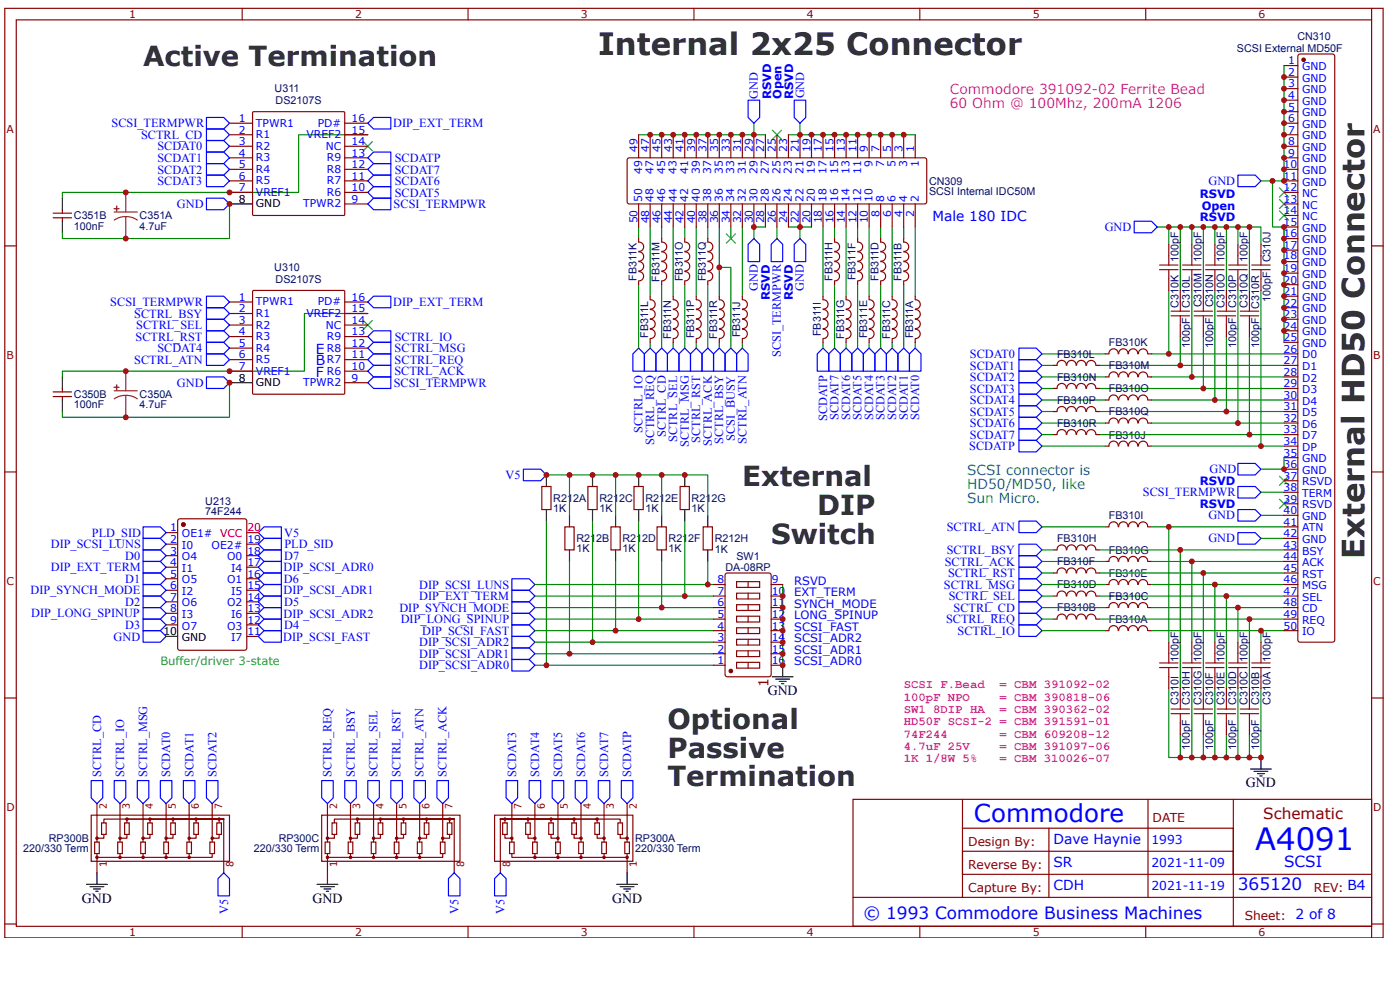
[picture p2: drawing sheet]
<svg xmlns="http://www.w3.org/2000/svg" width="297mm" height="210mm" viewBox="0 0 297 210" stroke-linecap="round" stroke-linejoin="round" font-family="sans-serif">
<defs><g id="words">
<g font-size="6.5" fill="#333">
<text x="126.9" y="11.6">Internal 2x25 Connector</text>
<text x="289.5" y="118.5" transform="rotate(-90 289.5 118.5)">External HD50 Connector</text>
</g>
<text font-size="6.5" fill="#00f" x="266.3" y="180.2">A4091</text>
<g font-size="5.9" fill="#333">
<text x="30.3" y="13.9">Active Termination</text>
<text x="157.5" y="103.1">External</text>
<text x="173.4" y="109.3">DIP</text>
<text x="163.6" y="115.4">Switch</text>
<text x="141.6" y="154.5">Optional</text>
<text x="141.6" y="160.6">Passive</text>
<text x="141.6" y="166.7">Termination</text>
</g>
<text font-size="5.2" fill="#00f" x="206.6" y="174.4">Commodore</text>
<g font-size="3.6" fill="#00f">
<text x="262.6" y="188.7">365120</text>
<text x="183.2" y="194.8">© 1993 Commodore Business Machines</text>
</g>
<text font-size="3.3" fill="#800" x="268" y="173.6">Schematic</text>
<text font-size="3.3" fill="#00f" x="272.4" y="183.8">SCSI</text>
<g font-size="2.9" fill="#f0f">
<text x="201.5" y="20">Commodore 391092-02 Ferrite Bead</text>
<text x="201.5" y="22.9">60 Ohm @ 100Mhz, 200mA 1206</text>
</g>
<g font-size="2.9" fill="#00f">
<text x="197.8" y="46.9">Male 180 IDC</text>
<text x="67" y="77.5">B</text>
<text x="67" y="75">E</text>
<text x="67" y="79.9">F</text>
<text x="223.5" y="178.9">Dave Haynie</text>
<text x="223.5" y="183.8">SR</text>
<text x="223.5" y="188.7">CDH</text>
</g>
<g font-size="2.9" fill="#099">
<text x="205.2" y="100.7">SCSI connector is</text>
<text x="205.2" y="103.6">HD50/MD50, like</text>
<text x="205.2" y="106.6">Sun Micro.</text>
</g>
<g font-size="2.9">
<text x="162.9" y="147.4">GND</text>
<text x="264.3" y="167">GND</text>
<text x="17.4" y="191.4">GND</text>
<text x="66.3" y="191.4">GND</text>
<text x="129.9" y="191.4">GND</text>
</g>
<text font-size="2.9" fill="#800" x="163" y="145.6" transform="rotate(-90 163 145.6)">1</text>
<g font-size="2.6" fill="#00f">
<text x="160.8" y="20.9" transform="rotate(-90 160.8 20.9)">GND</text>
<text x="170.6" y="20.9" transform="rotate(-90 170.6 20.9)">GND</text>
<text x="23.7" y="27">SCSI_TERMPWR</text>
<text x="29.9" y="29.4">SCTRL_CD</text>
<text x="83.4" y="27">DIP_EXT_TERM</text>
<text x="33.4" y="34.4">SCDAT1</text>
<text x="33.4" y="31.9">SCDAT0</text>
<text x="83.8" y="34.3">SCDATP</text>
<text x="33.4" y="36.8">SCDAT2</text>
<text x="33.4" y="39.2">SCDAT3</text>
<text x="83.8" y="39.2">SCDAT6</text>
<text x="83.8" y="41.7">SCDAT5</text>
<text x="83.8" y="36.8">SCDAT7</text>
<text x="256.4" y="39.2">GND</text>
<text x="37.5" y="44.1">GND</text>
<text x="83.5" y="44.1">SCSI_TERMPWR</text>
<text x="234.4" y="49">GND</text>
<text x="23.4" y="64.9">SCSI_TERMPWR</text>
<text x="83.4" y="64.9">DIP_EXT_TERM</text>
<text x="160.8" y="61.7" transform="rotate(-90 160.8 61.7)">GND</text>
<text x="170.6" y="61.7" transform="rotate(-90 170.6 61.7)">GND</text>
<text x="28.5" y="67.4">SCTRL_BSY</text>
<text x="28.9" y="69.8">SCTRL_SEL</text>
<text x="28.5" y="77.1">SCTRL_ATN</text>
<text x="28.7" y="72.2">SCTRL_RST</text>
<text x="33.4" y="74.7">SCDAT4</text>
<text x="83.7" y="74.7">SCTRL_MSG</text>
<text x="83.7" y="77.1">SCTRL_REQ</text>
<text x="83.8" y="72.2">SCTRL_IO</text>
<text x="165.7" y="75.7" transform="rotate(-90 165.7 75.7)">SCSI_TERMPWR</text>
<text x="205.8" y="75.9">SCDAT0</text>
<text x="37.5" y="82">GND</text>
<text x="83.5" y="82">SCSI_TERMPWR</text>
<text x="83.7" y="79.4">SCTRL_ACK</text>
<text x="205.8" y="83.3">SCDAT3</text>
<text x="205.8" y="80.8">SCDAT2</text>
<text x="205.8" y="78.4">SCDAT1</text>
<text x="175.5" y="89.3" transform="rotate(-90 175.5 89.3)">SCDATP</text>
<text x="177.9" y="89.1" transform="rotate(-90 177.9 89.1)">SCDAT7</text>
<text x="180.3" y="89.1" transform="rotate(-90 180.3 89.1)">SCDAT6</text>
<text x="182.8" y="89.1" transform="rotate(-90 182.8 89.1)">SCDAT5</text>
<text x="185.2" y="89.1" transform="rotate(-90 185.2 89.1)">SCDAT4</text>
<text x="187.7" y="89.1" transform="rotate(-90 187.7 89.1)">SCDAT3</text>
<text x="190.1" y="89.1" transform="rotate(-90 190.1 89.1)">SCDAT2</text>
<text x="192.6" y="89.1" transform="rotate(-90 192.6 89.1)">SCDAT1</text>
<text x="195" y="89.1" transform="rotate(-90 195 89.1)">SCDAT0</text>
<text x="205.8" y="88.1">SCDAT5</text>
<text x="205.8" y="85.7">SCDAT4</text>
<text x="136.3" y="91.8" transform="rotate(-90 136.3 91.8)">SCTRL_IO</text>
<text x="138.8" y="94.2" transform="rotate(-90 138.8 94.2)">SCTRL_REQ</text>
<text x="141.2" y="92.6" transform="rotate(-90 141.2 92.6)">SCTRL_CD</text>
<text x="143.7" y="93.7" transform="rotate(-90 143.7 93.7)">SCTRL_SEL</text>
<text x="146.1" y="94.7" transform="rotate(-90 146.1 94.7)">SCTRL_MSG</text>
<text x="148.6" y="93.9" transform="rotate(-90 148.6 93.9)">SCTRL_RST</text>
<text x="151" y="94.5" transform="rotate(-90 151 94.5)">SCTRL_ACK</text>
<text x="153.5" y="94.1" transform="rotate(-90 153.5 94.1)">SCTRL_BSY</text>
<text x="155.9" y="93.4" transform="rotate(-90 155.9 93.4)">SCSI_BUSY</text>
<text x="158.3" y="94.1" transform="rotate(-90 158.3 94.1)">SCTRL_ATN</text>
<text x="205.6" y="95.5">SCDATP</text>
<text x="205.8" y="93">SCDAT7</text>
<text x="205.8" y="90.6">SCDAT6</text>
<text x="107.2" y="101.6">V5</text>
<text x="256.6" y="100.3">GND</text>
<text x="242.5" y="105.2">SCSI_TERMPWR</text>
<text x="19.5" y="113.7">PLD_SID</text>
<text x="60.3" y="113.8">V5</text>
<text x="200.8" y="112.6">SCTRL_ATN</text>
<text x="256.4" y="110.1">GND</text>
<text x="10.8" y="116.2">DIP_SCSI_LUNS</text>
<text x="26.6" y="118.7">D0</text>
<text x="60.3" y="118.7">D7</text>
<text x="60.3" y="116.2">PLD_SID</text>
<text x="200.4" y="119.9">SCTRL_ACK</text>
<text x="200.8" y="117.5">SCTRL_BSY</text>
<text x="256.4" y="115">GND</text>
<text x="10.8" y="121.1">DIP_EXT_TERM</text>
<text x="26.6" y="123.6">D1</text>
<text x="60.1" y="121.1">DIP_SCSI_ADR0</text>
<text x="60.2" y="123.5">D6</text>
<text x="88.9" y="124.8">DIP_SCSI_LUNS</text>
<text x="200.3" y="124.8">SCTRL_MSG</text>
<text x="201.1" y="122.4">SCTRL_RST</text>
<text x="6.5" y="126">DIP_SYNCH_MODE</text>
<text x="6.6" y="130.9">DIP_LONG_SPINUP</text>
<text x="26.6" y="128.5">D2</text>
<text x="60.1" y="126">DIP_SCSI_ADR1</text>
<text x="60.1" y="130.9">DIP_SCSI_ADR2</text>
<text x="60.3" y="128.5">D5</text>
<text x="84.7" y="129.7">DIP_SYNCH_MODE</text>
<text x="88.9" y="127.2">DIP_EXT_TERM</text>
<text x="201.3" y="127.3">SCTRL_SEL</text>
<text x="202.3" y="129.7">SCTRL_CD</text>
<text x="24.1" y="135.8">GND</text>
<text x="26.6" y="133.4">D3</text>
<text x="60.1" y="135.8">DIP_SCSI_FAST</text>
<text x="60.3" y="133.4">D4</text>
<text x="85" y="132.1">DIP_LONG_SPINUP</text>
<text x="88.9" y="137">DIP_SCSI_ADR2</text>
<text x="89.6" y="134.6">DIP_SCSI_FAST</text>
<text x="200.7" y="132.1">SCTRL_REQ</text>
<text x="203.2" y="134.6">SCTRL_IO</text>
<text x="88.9" y="141.9">DIP_SCSI_ADR0</text>
<text x="88.9" y="139.5">DIP_SCSI_ADR1</text>
<text x="21.4" y="164.7" transform="rotate(-90 21.4 164.7)">SCTRL_CD</text>
<text x="26.3" y="164.7" transform="rotate(-90 26.3 164.7)">SCTRL_IO</text>
<text x="31.2" y="164.7" transform="rotate(-90 31.2 164.7)">SCTRL_MSG</text>
<text x="36.1" y="164.6" transform="rotate(-90 36.1 164.6)">SCDAT0</text>
<text x="41" y="164.7" transform="rotate(-90 41 164.7)">SCDAT1</text>
<text x="45.9" y="164.7" transform="rotate(-90 45.9 164.7)">SCDAT2</text>
<text x="70.4" y="164.7" transform="rotate(-90 70.4 164.7)">SCTRL_REQ</text>
<text x="75.2" y="164.7" transform="rotate(-90 75.2 164.7)">SCTRL_BSY</text>
<text x="80.1" y="164.7" transform="rotate(-90 80.1 164.7)">SCTRL_SEL</text>
<text x="85" y="164.7" transform="rotate(-90 85 164.7)">SCTRL_RST</text>
<text x="89.9" y="164.7" transform="rotate(-90 89.9 164.7)">SCTRL_ATN</text>
<text x="94.8" y="164.7" transform="rotate(-90 94.8 164.7)">SCTRL_ACK</text>
<text x="109.5" y="164.6" transform="rotate(-90 109.5 164.6)">SCDAT3</text>
<text x="114.4" y="164.6" transform="rotate(-90 114.4 164.6)">SCDAT4</text>
<text x="119.3" y="164.7" transform="rotate(-90 119.3 164.7)">SCDAT5</text>
<text x="124.2" y="164.6" transform="rotate(-90 124.2 164.6)">SCDAT6</text>
<text x="129" y="164.6" transform="rotate(-90 129 164.6)">SCDAT7</text>
<text x="133.9" y="164.6" transform="rotate(-90 133.9 164.6)">SCDATP</text>
<text x="244.3" y="178.9">1993</text>
<text x="244.3" y="183.8">2021-11-09</text>
<text x="244.3" y="188.7">2021-11-19</text>
<text x="48.4" y="193.7" transform="rotate(-90 48.4 193.7)">V5</text>
<text x="97.3" y="193.7" transform="rotate(-90 97.3 193.7)">V5</text>
<text x="107" y="193.7" transform="rotate(-90 107 193.7)">V5</text>
</g>
<g font-size="2.6" fill="#f0f">
<text x="191.7" y="145.9">SCSI F.Bead</text>
<text x="191.7" y="148.5">100pF NPO</text>
<text x="212" y="145.9">= CBM 391092-02</text>
<text x="212" y="148.5">= CBM 390818-06</text>
<text x="191.7" y="151.1">SW1 8DIP HA</text>
<text x="191.7" y="153.8">HD50F SCSI-2 = CBM 391591-01</text>
<text x="212" y="151.1">= CBM 390362-02</text>
<text x="191.7" y="156.4">74F244</text>
<text x="191.7" y="159">4.7uF 25V</text>
<text x="191.7" y="161.6">1K 1/8W 5%</text>
<text x="212" y="156.4">= CBM 609208-12</text>
<text x="212" y="159">= CBM 391097-06</text>
<text x="212" y="161.6">= CBM 310026-07</text>
</g>
<g font-size="2.6" fill="#800">
<text x="205.4" y="179.3">Design By:</text>
<text x="244.5" y="174.4">DATE</text>
<text x="205.4" y="184.1">Reverse By:</text>
<text x="205.4" y="189">Capture By:</text>
<text x="278.8" y="189">REV: B4</text>
<text x="264.1" y="195.1">Sheet: 2 of 8</text>
</g>
<g font-size="2.4" fill="#00f">
<text x="163.6" y="21" transform="rotate(-90 163.6 21)">RSVD</text>
<text x="165.8" y="21" transform="rotate(-90 165.8 21)">Open</text>
<text x="168.2" y="21" transform="rotate(-90 168.2 21)">RSVD</text>
<text x="254.6" y="42">RSVD</text>
<text x="254.6" y="46.9">RSVD</text>
<text x="254.9" y="44.5">Open</text>
<text x="163.3" y="63.7" transform="rotate(-90 163.3 63.7)">RSVD</text>
<text x="168.2" y="63.7" transform="rotate(-90 168.2 63.7)">RSVD</text>
<text x="254.6" y="102.9">RSVD</text>
<text x="254.6" y="107.8">RSVD</text>
<text x="168.5" y="123.9">RSVD</text>
<text x="168.5" y="126.4">EXT_TERM</text>
<text x="168.5" y="128.8">SYNCH_MODE</text>
<text x="168.5" y="131.3">LONG_SPINUP</text>
<text x="168.5" y="133.7">SCSI_FAST</text>
<text x="168.5" y="136.2">SCSI_ADR2</text>
<text x="168.5" y="138.6">SCSI_ADR1</text>
<text x="168.5" y="141">SCSI_ADR0</text>
</g>
<text font-size="2.4" fill="#096" x="34" y="141">Buffer/driver 3-state</text>
<g font-size="2.3" fill="#800">
<text x="27.4" y="3.9">1</text>
<text x="75.3" y="3.9">2</text>
<text x="123.3" y="3.9">3</text>
<text x="171.2" y="3.9">4</text>
<text x="219.1" y="3.9">5</text>
<text x="267" y="3.9">6</text>
<text x="1.4" y="28.2">A</text>
<text x="291.3" y="28.2">A</text>
<text x="1.4" y="76.1">B</text>
<text x="291.3" y="76.1">B</text>
<text x="1.4" y="124">C</text>
<text x="291.3" y="124">C</text>
<text x="1.4" y="171.9">D</text>
<text x="291.3" y="171.9">D</text>
<text x="27.4" y="198.5">1</text>
<text x="75.3" y="198.5">2</text>
<text x="123.3" y="198.5">3</text>
<text x="171.2" y="198.5">4</text>
<text x="219.1" y="198.5">5</text>
<text x="267" y="198.5">6</text>
</g>
<g font-size="2.3" fill="#000080">
<text x="262.4" y="11">SCSI External MD50F</text>
<text x="275.3" y="8.6">CN310</text>
<text x="58.3" y="19.6">U311</text>
<text x="58.5" y="22">DS2107S</text>
<text x="197.1" y="41.3">SCSI Internal IDC50M</text>
<text x="197.1" y="39.2">CN309</text>
<text x="15.7" y="46.5">C351B</text>
<text x="29.6" y="46.5">C351A</text>
<text x="15.7" y="48.7">100nF</text>
<text x="29.6" y="48.7">4.7uF</text>
<text x="58.2" y="57.5">U310</text>
<text x="58.5" y="59.9">DS2107S</text>
<text x="135" y="59.5" transform="rotate(-90 135 59.5)">FB311K</text>
<text x="139.9" y="59.7" transform="rotate(-90 139.9 59.7)">FB311M</text>
<text x="144.8" y="59.6" transform="rotate(-90 144.8 59.6)">FB311O</text>
<text x="149.7" y="59.6" transform="rotate(-90 149.7 59.6)">FB311Q</text>
<text x="176.6" y="59.6" transform="rotate(-90 176.6 59.6)">FB311H</text>
<text x="181.5" y="59.4" transform="rotate(-90 181.5 59.4)">FB311F</text>
<text x="186.4" y="59.6" transform="rotate(-90 186.4 59.6)">FB311D</text>
<text x="191.3" y="59.5" transform="rotate(-90 191.3 59.5)">FB311B</text>
<text x="250" y="55.5" transform="rotate(-90 250 55.5)">100pF</text>
<text x="254.9" y="55.5" transform="rotate(-90 254.9 55.5)">100pF</text>
<text x="259.8" y="55.5" transform="rotate(-90 259.8 55.5)">100pF</text>
<text x="264.7" y="55.5" transform="rotate(-90 264.7 55.5)">100pF</text>
<text x="269.6" y="55.6" transform="rotate(-90 269.6 55.6)">C310J</text>
<text x="250" y="65.3" transform="rotate(-90 250 65.3)">C310K</text>
<text x="252.5" y="65.3" transform="rotate(-90 252.5 65.3)">C310L</text>
<text x="254.9" y="65.2" transform="rotate(-90 254.9 65.2)">C310M</text>
<text x="257.3" y="65.2" transform="rotate(-90 257.3 65.2)">C310N</text>
<text x="259.8" y="65.3" transform="rotate(-90 259.8 65.3)">C310O</text>
<text x="262.2" y="65.3" transform="rotate(-90 262.2 65.3)">C310P</text>
<text x="264.7" y="65.3" transform="rotate(-90 264.7 65.3)">C310Q</text>
<text x="267.1" y="65.4" transform="rotate(-90 267.1 65.4)">C310R</text>
<text x="269.6" y="64.1" transform="rotate(-90 269.6 64.1)">100pF</text>
<text x="137.5" y="71.6" transform="rotate(-90 137.5 71.6)">FB311L</text>
<text x="142.4" y="71.8" transform="rotate(-90 142.4 71.8)">FB311N</text>
<text x="147.3" y="71.7" transform="rotate(-90 147.3 71.7)">FB311P</text>
<text x="152.2" y="71.8" transform="rotate(-90 152.2 71.8)">FB311R</text>
<text x="157.1" y="71.5" transform="rotate(-90 157.1 71.5)">FB311J</text>
<text x="174.2" y="71.3" transform="rotate(-90 174.2 71.3)">FB311I</text>
<text x="179.1" y="71.9" transform="rotate(-90 179.1 71.9)">FB311G</text>
<text x="183.9" y="71.7" transform="rotate(-90 183.9 71.7)">FB311E</text>
<text x="188.8" y="71.8" transform="rotate(-90 188.8 71.8)">FB311C</text>
<text x="193.7" y="71.8" transform="rotate(-90 193.7 71.8)">FB311A</text>
<text x="224.3" y="75.9">FB310L</text>
<text x="235.3" y="73.4">FB310K</text>
<text x="252.5" y="73.9" transform="rotate(-90 252.5 73.9)">100pF</text>
<text x="257.3" y="73.9" transform="rotate(-90 257.3 73.9)">100pF</text>
<text x="262.2" y="73.9" transform="rotate(-90 262.2 73.9)">100pF</text>
<text x="267.1" y="73.9" transform="rotate(-90 267.1 73.9)">100pF</text>
<text x="224.3" y="80.8">FB310N</text>
<text x="235.3" y="78.3">FB310M</text>
<text x="235.3" y="83.2">FB310O</text>
<text x="15.7" y="86.6">100nF</text>
<text x="15.7" y="84.4">C350B</text>
<text x="29.6" y="86.6">4.7uF</text>
<text x="29.6" y="84.4">C350A</text>
<text x="224.3" y="85.6">FB310P</text>
<text x="235.3" y="88.1">FB310Q</text>
<text x="224.3" y="90.5">FB310R</text>
<text x="235.3" y="93">FB310J</text>
<text x="43.6" y="107.1">U213</text>
<text x="117.4" y="106.4">R212A</text>
<text x="127.2" y="106.4">R212C</text>
<text x="137" y="106.4">R212E</text>
<text x="146.7" y="106.4">R212G</text>
<text x="43.6" y="109.3">74F244</text>
<text x="117.4" y="108.6">1K</text>
<text x="127.2" y="108.6">1K</text>
<text x="136.9" y="108.6">1K</text>
<text x="146.7" y="108.6">1K</text>
<text x="235.3" y="110.1">FB310I</text>
<text x="122.3" y="117.1">1K</text>
<text x="122.3" y="114.9">R212B</text>
<text x="132.1" y="117.1">1K</text>
<text x="132.1" y="114.9">R212D</text>
<text x="141.8" y="117.1">1K</text>
<text x="141.8" y="114.9">R212F</text>
<text x="151.6" y="117.1">1K</text>
<text x="151.6" y="114.9">R212H</text>
<text x="156.2" y="118.6">SW1</text>
<text x="224.3" y="115">FB310H</text>
<text x="224.3" y="119.9">FB310F</text>
<text x="235.3" y="117.4">FB310G</text>
<text x="153.9" y="121.1">DA-08RP</text>
<text x="224.3" y="124.8">FB310D</text>
<text x="235.3" y="122.3">FB310E</text>
<text x="224.3" y="129.6">FB310B</text>
<text x="235.3" y="127.2">FB310C</text>
<text x="235.3" y="132.1">FB310A</text>
<text x="250" y="140.4" transform="rotate(-90 250 140.4)">100pF</text>
<text x="254.9" y="140.4" transform="rotate(-90 254.9 140.4)">100pF</text>
<text x="259.8" y="140.4" transform="rotate(-90 259.8 140.4)">100pF</text>
<text x="264.7" y="140.4" transform="rotate(-90 264.7 140.4)">100pF</text>
<text x="269.6" y="140.4" transform="rotate(-90 269.6 140.4)">100pF</text>
<text x="250" y="149.4" transform="rotate(-90 250 149.4)">C310I</text>
<text x="252.5" y="149.4" transform="rotate(-90 252.5 149.4)">C310H</text>
<text x="254.9" y="149.4" transform="rotate(-90 254.9 149.4)">C310G</text>
<text x="257.3" y="149.4" transform="rotate(-90 257.3 149.4)">C310F</text>
<text x="259.8" y="149.4" transform="rotate(-90 259.8 149.4)">C310E</text>
<text x="262.2" y="149.4" transform="rotate(-90 262.2 149.4)">C310D</text>
<text x="264.7" y="149.4" transform="rotate(-90 264.7 149.4)">C310C</text>
<text x="267.1" y="149.4" transform="rotate(-90 267.1 149.4)">C310B</text>
<text x="269.6" y="149.4" transform="rotate(-90 269.6 149.4)">C310A</text>
<text x="252.5" y="158.9" transform="rotate(-90 252.5 158.9)">100pF</text>
<text x="257.3" y="158.9" transform="rotate(-90 257.3 158.9)">100pF</text>
<text x="262.2" y="158.9" transform="rotate(-90 262.2 158.9)">100pF</text>
<text x="267.1" y="158.9" transform="rotate(-90 267.1 158.9)">100pF</text>
<text x="10.4" y="178.5">RP300B</text>
<text x="59.1" y="178.5">RP300C</text>
<text x="134.7" y="178.5">RP300A</text>
<text x="4.9" y="180.7">220/330 Term</text>
<text x="53.8" y="180.7">220/330 Term</text>
<text x="134.7" y="180.7">220/330 Term</text>
</g>
<g font-size="2.3" fill="#00f">
<text x="273.3" y="13.7">1</text>
<text x="273.3" y="16.1">2</text>
<text x="276.2" y="14.9">GND</text>
<text x="276.2" y="17.3">GND</text>
<text x="273.3" y="18.5">3</text>
<text x="273.3" y="21">4</text>
<text x="273.3" y="23.4">5</text>
<text x="276.2" y="19.8">GND</text>
<text x="276.2" y="22.2">GND</text>
<text x="50.7" y="25.9">1</text>
<text x="50.7" y="28.3">2</text>
<text x="54.3" y="26.9">TPWR1</text>
<text x="54.3" y="29.3">R1</text>
<text x="65.1" y="29.3">VREF2</text>
<text x="67.4" y="26.9">PD#</text>
<text x="74.6" y="28.3">15</text>
<text x="74.6" y="25.9">16</text>
<text x="273.3" y="25.9">6</text>
<text x="273.3" y="28.3">7</text>
<text x="276.2" y="24.7">GND</text>
<text x="276.2" y="27.1">GND</text>
<text x="276.2" y="29.6">GND</text>
<text x="50.7" y="30.8">3</text>
<text x="50.7" y="33.2">4</text>
<text x="50.7" y="35.7">5</text>
<text x="54.3" y="31.7">R2</text>
<text x="54.3" y="34.2">R3</text>
<text x="69.1" y="31.7">NC</text>
<text x="69.4" y="34.2">R9</text>
<text x="74.6" y="30.8">14</text>
<text x="74.6" y="35.7">12</text>
<text x="74.6" y="33.2">13</text>
<text x="135.2" y="32.2" transform="rotate(-90 135.2 32.2)">49</text>
<text x="137.7" y="32.2" transform="rotate(-90 137.7 32.2)">47</text>
<text x="140.1" y="32.2" transform="rotate(-90 140.1 32.2)">45</text>
<text x="142.6" y="32.2" transform="rotate(-90 142.6 32.2)">43</text>
<text x="145" y="32.2" transform="rotate(-90 145 32.2)">41</text>
<text x="147.5" y="32.2" transform="rotate(-90 147.5 32.2)">39</text>
<text x="149.9" y="32.2" transform="rotate(-90 149.9 32.2)">37</text>
<text x="152.4" y="32.2" transform="rotate(-90 152.4 32.2)">35</text>
<text x="154.8" y="32.2" transform="rotate(-90 154.8 32.2)">33</text>
<text x="157.2" y="32.2" transform="rotate(-90 157.2 32.2)">31</text>
<text x="159.7" y="32.2" transform="rotate(-90 159.7 32.2)">29</text>
<text x="162.1" y="32.2" transform="rotate(-90 162.1 32.2)">27</text>
<text x="164.6" y="32.2" transform="rotate(-90 164.6 32.2)">25</text>
<text x="167" y="32.2" transform="rotate(-90 167 32.2)">23</text>
<text x="169.5" y="32.2" transform="rotate(-90 169.5 32.2)">21</text>
<text x="171.9" y="32.2" transform="rotate(-90 171.9 32.2)">19</text>
<text x="174.4" y="32.2" transform="rotate(-90 174.4 32.2)">17</text>
<text x="176.8" y="32.2" transform="rotate(-90 176.8 32.2)">15</text>
<text x="179.3" y="32.2" transform="rotate(-90 179.3 32.2)">13</text>
<text x="181.7" y="32.2" transform="rotate(-90 181.7 32.2)">11</text>
<text x="184.1" y="32.2" transform="rotate(-90 184.1 32.2)">9</text>
<text x="185.1" y="35.4" transform="rotate(-90 185.1 35.4)">9</text>
<text x="186.6" y="32.2" transform="rotate(-90 186.6 32.2)">7</text>
<text x="187.6" y="35.4" transform="rotate(-90 187.6 35.4)">7</text>
<text x="189" y="32.2" transform="rotate(-90 189 32.2)">5</text>
<text x="190" y="35.4" transform="rotate(-90 190 35.4)">5</text>
<text x="191.5" y="32.2" transform="rotate(-90 191.5 32.2)">3</text>
<text x="192.5" y="35.4" transform="rotate(-90 192.5 35.4)">3</text>
<text x="193.9" y="32.2" transform="rotate(-90 193.9 32.2)">1</text>
<text x="194.9" y="35.4" transform="rotate(-90 194.9 35.4)">1</text>
<text x="272.3" y="35.7">10</text>
<text x="273.3" y="30.8">8</text>
<text x="273.3" y="33.2">9</text>
<text x="276.2" y="32">GND</text>
<text x="276.2" y="34.4">GND</text>
<text x="50.7" y="38.1">6</text>
<text x="50.7" y="40.6">7</text>
<text x="54.3" y="36.6">R4</text>
<text x="54.3" y="39.1">R5</text>
<text x="54.3" y="41.5">VREF1</text>
<text x="69.4" y="41.5">R6</text>
<text x="69.4" y="39.1">R7</text>
<text x="69.4" y="36.6">R8</text>
<text x="74.6" y="40.6">10</text>
<text x="74.6" y="38.1">11</text>
<text x="136.2" y="36.9" transform="rotate(-90 136.2 36.9)">49</text>
<text x="138.7" y="36.9" transform="rotate(-90 138.7 36.9)">47</text>
<text x="141.1" y="36.9" transform="rotate(-90 141.1 36.9)">45</text>
<text x="143.6" y="36.9" transform="rotate(-90 143.6 36.9)">43</text>
<text x="146" y="36.8" transform="rotate(-90 146 36.8)">41</text>
<text x="148.4" y="36.9" transform="rotate(-90 148.4 36.9)">39</text>
<text x="150.9" y="36.9" transform="rotate(-90 150.9 36.9)">37</text>
<text x="153.3" y="36.9" transform="rotate(-90 153.3 36.9)">35</text>
<text x="155.8" y="36.9" transform="rotate(-90 155.8 36.9)">33</text>
<text x="158.2" y="36.8" transform="rotate(-90 158.2 36.8)">31</text>
<text x="160.7" y="36.9" transform="rotate(-90 160.7 36.9)">29</text>
<text x="163.1" y="36.9" transform="rotate(-90 163.1 36.9)">27</text>
<text x="165.6" y="36.8" transform="rotate(-90 165.6 36.8)">25</text>
<text x="168" y="36.9" transform="rotate(-90 168 36.9)">23</text>
<text x="170.4" y="36.8" transform="rotate(-90 170.4 36.8)">21</text>
<text x="172.9" y="36.9" transform="rotate(-90 172.9 36.9)">19</text>
<text x="175.3" y="36.9" transform="rotate(-90 175.3 36.9)">17</text>
<text x="177.8" y="36.8" transform="rotate(-90 177.8 36.8)">15</text>
<text x="180.2" y="36.9" transform="rotate(-90 180.2 36.9)">13</text>
<text x="182.7" y="36.9" transform="rotate(-90 182.7 36.9)">11</text>
<text x="272.3" y="38.1">11</text>
<text x="272.3" y="40.6">12</text>
<text x="276.2" y="36.9">GND</text>
<text x="276.2" y="39.3">GND</text>
<text x="276.2" y="41.8">NC</text>
<text x="64.3" y="44">TPWR2</text>
<text x="74.6" y="43">9</text>
<text x="135.2" y="47.4" transform="rotate(-90 135.2 47.4)">50</text>
<text x="136.2" y="42.8" transform="rotate(-90 136.2 42.8)">50</text>
<text x="137.7" y="47.4" transform="rotate(-90 137.7 47.4)">48</text>
<text x="138.7" y="42.8" transform="rotate(-90 138.7 42.8)">48</text>
<text x="140.1" y="47.4" transform="rotate(-90 140.1 47.4)">46</text>
<text x="141.1" y="42.8" transform="rotate(-90 141.1 42.8)">46</text>
<text x="142.6" y="47.4" transform="rotate(-90 142.6 47.4)">44</text>
<text x="143.6" y="42.8" transform="rotate(-90 143.6 42.8)">44</text>
<text x="145" y="47.4" transform="rotate(-90 145 47.4)">42</text>
<text x="146" y="42.8" transform="rotate(-90 146 42.8)">42</text>
<text x="147.5" y="47.4" transform="rotate(-90 147.5 47.4)">40</text>
<text x="148.4" y="42.8" transform="rotate(-90 148.4 42.8)">40</text>
<text x="149.9" y="47.4" transform="rotate(-90 149.9 47.4)">38</text>
<text x="150.9" y="42.8" transform="rotate(-90 150.9 42.8)">38</text>
<text x="152.4" y="47.4" transform="rotate(-90 152.4 47.4)">36</text>
<text x="153.3" y="42.8" transform="rotate(-90 153.3 42.8)">36</text>
<text x="154.8" y="47.4" transform="rotate(-90 154.8 47.4)">34</text>
<text x="155.8" y="42.8" transform="rotate(-90 155.8 42.8)">34</text>
<text x="157.2" y="47.4" transform="rotate(-90 157.2 47.4)">32</text>
<text x="158.2" y="42.8" transform="rotate(-90 158.2 42.8)">32</text>
<text x="159.7" y="47.4" transform="rotate(-90 159.7 47.4)">30</text>
<text x="160.7" y="42.8" transform="rotate(-90 160.7 42.8)">30</text>
<text x="162.1" y="47.4" transform="rotate(-90 162.1 47.4)">28</text>
<text x="163.1" y="42.8" transform="rotate(-90 163.1 42.8)">28</text>
<text x="164.6" y="47.4" transform="rotate(-90 164.6 47.4)">26</text>
<text x="165.6" y="42.8" transform="rotate(-90 165.6 42.8)">26</text>
<text x="167" y="47.4" transform="rotate(-90 167 47.4)">24</text>
<text x="168" y="42.8" transform="rotate(-90 168 42.8)">24</text>
<text x="169.5" y="47.4" transform="rotate(-90 169.5 47.4)">22</text>
<text x="170.5" y="42.7" transform="rotate(-90 170.5 42.7)">22</text>
<text x="171.9" y="47.4" transform="rotate(-90 171.9 47.4)">20</text>
<text x="172.9" y="42.8" transform="rotate(-90 172.9 42.8)">20</text>
<text x="174.4" y="47.4" transform="rotate(-90 174.4 47.4)">18</text>
<text x="175.3" y="42.8" transform="rotate(-90 175.3 42.8)">18</text>
<text x="176.8" y="47.4" transform="rotate(-90 176.8 47.4)">16</text>
<text x="177.8" y="42.8" transform="rotate(-90 177.8 42.8)">16</text>
<text x="179.3" y="47.4" transform="rotate(-90 179.3 47.4)">14</text>
<text x="180.2" y="42.8" transform="rotate(-90 180.2 42.8)">14</text>
<text x="181.7" y="47.4" transform="rotate(-90 181.7 47.4)">12</text>
<text x="182.7" y="42.8" transform="rotate(-90 182.7 42.8)">12</text>
<text x="184.1" y="47.4" transform="rotate(-90 184.1 47.4)">10</text>
<text x="185.1" y="42.8" transform="rotate(-90 185.1 42.8)">10</text>
<text x="186.6" y="45.9" transform="rotate(-90 186.6 45.9)">8</text>
<text x="187.6" y="42.8" transform="rotate(-90 187.6 42.8)">8</text>
<text x="189" y="45.9" transform="rotate(-90 189 45.9)">6</text>
<text x="190" y="42.8" transform="rotate(-90 190 42.8)">6</text>
<text x="191.5" y="45.9" transform="rotate(-90 191.5 45.9)">4</text>
<text x="192.5" y="42.8" transform="rotate(-90 192.5 42.8)">4</text>
<text x="193.9" y="45.9" transform="rotate(-90 193.9 45.9)">2</text>
<text x="194.9" y="42.8" transform="rotate(-90 194.9 42.8)">2</text>
<text x="272.3" y="43">13</text>
<text x="272.3" y="45.4">14</text>
<text x="272.3" y="47.9">15</text>
<text x="276.2" y="44.2">NC</text>
<text x="276.2" y="46.7">NC</text>
<text x="272.3" y="50.3">16</text>
<text x="272.3" y="52.8">17</text>
<text x="276.2" y="49.1">GND</text>
<text x="276.2" y="51.6">GND</text>
<text x="276.2" y="54">GND</text>
<text x="272.3" y="55">18</text>
<text x="272.3" y="57.7">19</text>
<text x="276.2" y="56.4">GND</text>
<text x="276.2" y="58.9">GND</text>
<text x="50.7" y="63.8">1</text>
<text x="54.3" y="64.8">TPWR1</text>
<text x="67.4" y="64.8">PD#</text>
<text x="74.6" y="63.8">16</text>
<text x="272.3" y="60.1">20</text>
<text x="272.3" y="62.6">21</text>
<text x="272.3" y="65">22</text>
<text x="276.2" y="61.3">GND</text>
<text x="276.2" y="63.8">GND</text>
<text x="50.7" y="66.2">2</text>
<text x="50.7" y="68.7">3</text>
<text x="50.7" y="71.1">4</text>
<text x="54.3" y="67.2">R1</text>
<text x="54.3" y="69.6">R2</text>
<text x="65.1" y="67.2">VREF2</text>
<text x="69.1" y="69.6">NC</text>
<text x="74.6" y="68.7">14</text>
<text x="74.6" y="71.1">13</text>
<text x="74.6" y="66.2">15</text>
<text x="272.3" y="67.4">23</text>
<text x="272.3" y="69.9">24</text>
<text x="276.2" y="66.2">GND</text>
<text x="276.2" y="68.7">GND</text>
<text x="276.2" y="71.1">GND</text>
<text x="50.7" y="73.6">5</text>
<text x="50.7" y="76">6</text>
<text x="54.3" y="72.1">R3</text>
<text x="54.3" y="74.5">R4</text>
<text x="54.3" y="77">R5</text>
<text x="69.4" y="77">R7</text>
<text x="69.4" y="74.5">R8</text>
<text x="69.4" y="72.1">R9</text>
<text x="74.6" y="76">11</text>
<text x="74.6" y="73.6">12</text>
<text x="272.3" y="72.3">25</text>
<text x="272.3" y="74.8">26</text>
<text x="272.3" y="77.2">27</text>
<text x="276.2" y="73.6">GND</text>
<text x="276.2" y="76">D0</text>
<text x="50.7" y="78.4">7</text>
<text x="54.3" y="79.4">VREF1</text>
<text x="64.3" y="81.9">TPWR2</text>
<text x="69.4" y="79.4">R6</text>
<text x="74.6" y="80.9">9</text>
<text x="74.6" y="78.4">10</text>
<text x="272.3" y="79.7">28</text>
<text x="272.3" y="82.1">29</text>
<text x="276.2" y="78.4">D1</text>
<text x="276.2" y="80.9">D2</text>
<text x="276.2" y="83.3">D3</text>
<text x="272.3" y="84.6">30</text>
<text x="272.3" y="87">31</text>
<text x="272.3" y="89.5">32</text>
<text x="276.2" y="85.8">D4</text>
<text x="276.2" y="88.2">D5</text>
<text x="272.3" y="91.9">33</text>
<text x="272.3" y="94.3">34</text>
<text x="276.2" y="90.7">D6</text>
<text x="276.2" y="93.1">D7</text>
<text x="276.2" y="95.6">DP</text>
<text x="272.3" y="96.8">35</text>
<text x="272.3" y="99.2">36</text>
<text x="272.3" y="101.7">37</text>
<text x="276.2" y="98">GND</text>
<text x="276.2" y="100.5">GND</text>
<text x="272.3" y="104.1">38</text>
<text x="272.3" y="106.6">39</text>
<text x="276.2" y="102.9">RSVD</text>
<text x="276.2" y="105.3">TERM</text>
<text x="276.2" y="107.8">RSVD</text>
<text x="36.1" y="112.7">1</text>
<text x="38.6" y="113.9">OE1# VCC</text>
<text x="272.3" y="109">40</text>
<text x="272.3" y="111.5">41</text>
<text x="272.3" y="113.9">42</text>
<text x="276.2" y="110.2">GND</text>
<text x="276.2" y="112.7">ATN</text>
<text x="36.1" y="115.1">2</text>
<text x="36.1" y="117.6">3</text>
<text x="38.6" y="116.3">I0</text>
<text x="38.6" y="118.8">O4</text>
<text x="44.9" y="116.3">OE2#</text>
<text x="48.2" y="118.8">O0</text>
<text x="52.5" y="117.6">18</text>
<text x="52.5" y="115.1">19</text>
<text x="272.3" y="116.3">43</text>
<text x="272.3" y="118.8">44</text>
<text x="276.2" y="115.1">GND</text>
<text x="276.2" y="117.6">BSY</text>
<text x="36.1" y="120">4</text>
<text x="36.1" y="122.5">5</text>
<text x="36.1" y="124.9">6</text>
<text x="38.6" y="121.2">I1</text>
<text x="38.6" y="123.7">O5</text>
<text x="48.2" y="123.7">O1</text>
<text x="49" y="121.2">I4</text>
<text x="52.5" y="124.9">15</text>
<text x="52.5" y="122.5">16</text>
<text x="52.5" y="120">17</text>
<text x="152.2" y="123.7">8</text>
<text x="163.7" y="123.7">9</text>
<text x="272.3" y="121.2">45</text>
<text x="272.3" y="123.7">46</text>
<text x="276.2" y="120">ACK</text>
<text x="276.2" y="122.5">RST</text>
<text x="276.2" y="124.9">MSG</text>
<text x="36.1" y="127.3">7</text>
<text x="36.1" y="129.8">8</text>
<text x="38.6" y="126.1">I2</text>
<text x="38.6" y="128.6">O6</text>
<text x="38.6" y="131">I3</text>
<text x="48.2" y="128.6">O2</text>
<text x="49" y="131">I6</text>
<text x="49" y="126.1">I5</text>
<text x="52.5" y="129.8">13</text>
<text x="52.5" y="127.3">14</text>
<text x="152.2" y="126.1">7</text>
<text x="152.2" y="128.6">6</text>
<text x="152.2" y="131">5</text>
<text x="163.7" y="131">12</text>
<text x="163.7" y="128.6">11</text>
<text x="163.7" y="126.1">10</text>
<text x="272.3" y="126.1">47</text>
<text x="272.3" y="128.6">48</text>
<text x="272.3" y="131">49</text>
<text x="276.2" y="127.3">SEL</text>
<text x="276.2" y="129.8">CD</text>
<text x="36.1" y="132.2">9</text>
<text x="38.6" y="133.5">O7</text>
<text x="48.2" y="133.5">O3</text>
<text x="49" y="135.9">I7</text>
<text x="52.5" y="134.7">11</text>
<text x="52.5" y="132.2">12</text>
<text x="152.2" y="133.5">4</text>
<text x="152.2" y="135.9">3</text>
<text x="163.7" y="135.9">14</text>
<text x="163.7" y="133.5">13</text>
<text x="272.3" y="133.5">50</text>
<text x="276.2" y="132.2">REQ</text>
<text x="276.2" y="134.7">IO</text>
<text x="152.2" y="138.4">2</text>
<text x="152.2" y="140.8">1</text>
<text x="163.7" y="140.8">16</text>
<text x="163.7" y="138.4">15</text>
</g>
<g font-size="2.3">
<text x="50.7" y="43">8</text>
<text x="54.3" y="44">GND</text>
<text x="50.7" y="80.9">8</text>
<text x="54.3" y="81.9">GND</text>
<text x="34.7" y="134.7">10</text>
<text x="38.6" y="135.9">GND</text>
</g>
<text font-size="2.3" fill="#f00" x="52.5" y="112.7">20</text>
<g font-size="2.1" fill="#840000">
<text x="22.6" y="171.6" transform="rotate(-90 22.6 171.6)">2</text>
<text x="27.5" y="171.6" transform="rotate(-90 27.5 171.6)">3</text>
<text x="32.4" y="171.6" transform="rotate(-90 32.4 171.6)">4</text>
<text x="37.3" y="171.6" transform="rotate(-90 37.3 171.6)">5</text>
<text x="42.2" y="171.6" transform="rotate(-90 42.2 171.6)">6</text>
<text x="47.1" y="171.6" transform="rotate(-90 47.1 171.6)">7</text>
<text x="71.5" y="171.6" transform="rotate(-90 71.5 171.6)">2</text>
<text x="76.4" y="171.6" transform="rotate(-90 76.4 171.6)">3</text>
<text x="81.3" y="171.6" transform="rotate(-90 81.3 171.6)">4</text>
<text x="86.2" y="171.6" transform="rotate(-90 86.2 171.6)">5</text>
<text x="91.1" y="171.6" transform="rotate(-90 91.1 171.6)">6</text>
<text x="96" y="171.6" transform="rotate(-90 96 171.6)">7</text>
<text x="110.7" y="171.6" transform="rotate(-90 110.7 171.6)">7</text>
<text x="115.6" y="171.6" transform="rotate(-90 115.6 171.6)">6</text>
<text x="120.4" y="171.6" transform="rotate(-90 120.4 171.6)">5</text>
<text x="125.3" y="171.6" transform="rotate(-90 125.3 171.6)">4</text>
<text x="130.2" y="171.6" transform="rotate(-90 130.2 171.6)">3</text>
<text x="135.1" y="171.6" transform="rotate(-90 135.1 171.6)">2</text>
<text x="22.6" y="183.8" transform="rotate(-90 22.6 183.8)">1</text>
<text x="49.5" y="183.8" transform="rotate(-90 49.5 183.8)">8</text>
<text x="71.5" y="183.8" transform="rotate(-90 71.5 183.8)">1</text>
<text x="98.4" y="183.8" transform="rotate(-90 98.4 183.8)">8</text>
<text x="108.2" y="183.8" transform="rotate(-90 108.2 183.8)">8</text>
<text x="135.1" y="183.8" transform="rotate(-90 135.1 183.8)">1</text>
</g>
</g></defs>
<g fill="none" stroke="#800" stroke-width=".24">
<path d="M1 1.8h292.4v197h-292.4zM3.5 4.2h287.5v192.2h-287.5zM51.4 1.8v2.4M99.3 1.8v2.4M147.2 1.8v2.4M195.1 1.8v2.4M243.1 1.8v2.4M291 1.8v2.4M1 52.1h2.5M291 52.1h2.4M1 100.1h2.5M291 100.1h2.4"/>
<path d="M1 148h2.5M291 148h2.4M181 169.5h110v26.9h-110zM204.2 175.6h57.4v14.7h-57.4zM204.2 169.5v6.1M222.5 175.6v14.7M243.6 169.5v20.8M261.6 169.5v15.9h29.4M1 195.9h2.5M51.4 196.4v2.4M99.3 196.4v2.4M147.2 196.4v2.4"/>
<path d="M181 190.3h23.2M195.1 196.4v2.4M204.2 180.5h57.4v4.9h-57.4zM243.1 196.4v2.4M291 196.4v2.4M291 195.9h2.4M291 190.3h-29.4v6.1"/>
</g>
<circle cx="69.5" cy="177.7" r=".24" fill="#840000"/>
<path d="M69.7 177.6a.24 .24 0 0 0-.4-.1 .24 .24 0 0 0 .1 .4 .24 .24 0 0 0 .3-.2" fill="none" stroke="#840000" stroke-width=".24"/>
<circle cx="69.5" cy="181.8" r=".24" fill="#840000"/>
<path d="M69.7 181.7a.24 .24 0 0 0-.4-.1 .24 .24 0 0 0 .1 .4 .24 .24 0 0 0 .3-.2" fill="none" stroke="#840000" stroke-width=".24"/>
<circle cx="74.4" cy="177.7" r=".24" fill="#840000"/>
<path d="M74.6 177.6a.24 .24 0 0 0-.4-.1 .24 .24 0 0 0 .1 .4 .24 .24 0 0 0 .3-.2" fill="none" stroke="#840000" stroke-width=".24"/>
<circle cx="74.4" cy="181.8" r=".24" fill="#840000"/>
<path d="M74.6 181.7a.24 .24 0 0 0-.4-.1 .24 .24 0 0 0 .1 .4 .24 .24 0 0 0 .3-.2" fill="none" stroke="#840000" stroke-width=".24"/>
<circle cx="75.8" cy="173.7" r=".24" fill="#840000"/>
<path d="M76.1 173.6a.24 .24 0 0 0-.4-.1 .24 .24 0 0 0 0 .4 .24 .24 0 0 0 .4-.2" fill="none" stroke="#840000" stroke-width=".24"/>
<circle cx="79.2" cy="177.7" r=".24" fill="#840000"/>
<path d="M79.5 177.6a.24 .24 0 0 0-.4-.1 .24 .24 0 0 0 .1 .4 .24 .24 0 0 0 .3-.2" fill="none" stroke="#840000" stroke-width=".24"/>
<circle cx="79.2" cy="181.8" r=".24" fill="#840000"/>
<path d="M79.5 181.7a.24 .24 0 0 0-.4-.1 .24 .24 0 0 0 .1 .4 .24 .24 0 0 0 .3-.2" fill="none" stroke="#840000" stroke-width=".24"/>
<circle cx="80.7" cy="173.7" r=".24" fill="#840000"/>
<path d="M80.9 173.6a.24 .24 0 0 0-.4-.1 .24 .24 0 0 0 .1 .4 .24 .24 0 0 0 .4-.2" fill="none" stroke="#840000" stroke-width=".24"/>
<circle cx="84.1" cy="177.7" r=".24" fill="#840000"/>
<path d="M84.4 177.6a.24 .24 0 0 0-.4-.1 .24 .24 0 0 0 0 .4 .24 .24 0 0 0 .4-.2" fill="none" stroke="#840000" stroke-width=".24"/>
<circle cx="84.1" cy="181.8" r=".24" fill="#840000"/>
<path d="M84.4 181.7a.24 .24 0 0 0-.4-.1 .24 .24 0 0 0 0 .4 .24 .24 0 0 0 .4-.2" fill="none" stroke="#840000" stroke-width=".24"/>
<circle cx="85.6" cy="173.7" r=".24" fill="#840000"/>
<path d="M85.8 173.6a.24 .24 0 0 0-.4-.1 .24 .24 0 0 0 .1 .4 .24 .24 0 0 0 .4-.2" fill="none" stroke="#840000" stroke-width=".24"/>
<circle cx="89" cy="177.7" r=".24" fill="#840000"/>
<path d="M89.3 177.6a.24 .24 0 0 0-.4-.1 .24 .24 0 0 0 0 .4 .24 .24 0 0 0 .4-.2" fill="none" stroke="#840000" stroke-width=".24"/>
<circle cx="89" cy="181.8" r=".24" fill="#840000"/>
<path d="M89.3 181.7a.24 .24 0 0 0-.4-.1 .24 .24 0 0 0 0 .4 .24 .24 0 0 0 .4-.2" fill="none" stroke="#840000" stroke-width=".24"/>
<circle cx="90.5" cy="173.7" r=".24" fill="#840000"/>
<path d="M90.7 173.6a.24 .24 0 0 0-.4-.1 .24 .24 0 0 0 .1 .4 .24 .24 0 0 0 .3-.2" fill="none" stroke="#840000" stroke-width=".24"/>
<circle cx="93.9" cy="177.7" r=".24" fill="#840000"/>
<path d="M94.1 177.6a.24 .24 0 0 0-.3-.1 .24 .24 0 0 0 0 .4 .24 .24 0 0 0 .4-.2" fill="none" stroke="#840000" stroke-width=".24"/>
<circle cx="95.4" cy="173.7" r=".24" fill="#840000"/>
<g fill="none" stroke="#840000" stroke-width=".24">
<path d="M68.2 172.8h29.4v9.8h-29.4zM69 178.5h1v2.5h-1zM69.5 170.4v8.1M70.4 174.5h1v2.4h-1zM70.9 176.9v.8h-1.4M73.9 178.5h.9v2.5h-.9zM74.4 170.4v8.1M75.3 174.5h1v2.4h-1zM75.8 176.9v.8h-1.4M78.8 178.5h.9v2.5h-.9zM79.2 170.4v8.1M80.2 174.5h1v2.4h-1z"/>
<path d="M80.7 176.9v.8h-1.5M83.7 178.5h.9v2.5h-.9zM84.1 170.4v8.1M85.1 174.5h1v2.4h-1zM85.6 176.9v.8h-1.5M88.5 178.5h1v2.5h-1zM89 170.4v8.1M90 174.5h1v2.4h-1zM90.5 176.9v.8h-1.5M93.4 178.5h1v2.5h-1zM93.9 170.4v8.1M94.9 174.5h1v2.4h-1z"/>
<path d="M95.4 176.9v.8h-1.5M95.6 173.6a.24 .24 0 0 0-.4-.1 .24 .24 0 0 0 .1 .4 .24 .24 0 0 0 .3-.2M96.4 173.7h-25.5v.8M96.4 173.7h-20.6v.8M96.4 173.7h-15.7v.8M96.4 173.7h-10.8v.8M96.4 173.7h-5.9v.8M96.4 173.7h-1v.8M96.4 173.7v11.3M69.5 181v4M74.4 181v.8h-4.9M79.2 181v.8h-4.8"/>
<path d="M84.1 181v.8h-4.9M89 181v.8h-4.9M93.9 181v.8h-4.9"/>
</g>
<circle cx="133" cy="177.7" r=".24" fill="#840000"/>
<path d="M132.8 177.6a.24 .24 0 0 1 .4-.1 .24 .24 0 0 1-.1 .4 .24 .24 0 0 1-.3-.2" fill="none" stroke="#840000" stroke-width=".24"/>
<circle cx="133" cy="181.8" r=".24" fill="#840000"/>
<path d="M132.8 181.7a.24 .24 0 0 1 .4-.1 .24 .24 0 0 1-.1 .4 .24 .24 0 0 1-.3-.2" fill="none" stroke="#840000" stroke-width=".24"/>
<circle cx="128.1" cy="177.7" r=".24" fill="#840000"/>
<path d="M127.9 177.6a.24 .24 0 0 1 .4-.1 .24 .24 0 0 1-.1 .4 .24 .24 0 0 1-.3-.2" fill="none" stroke="#840000" stroke-width=".24"/>
<circle cx="128.1" cy="181.8" r=".24" fill="#840000"/>
<path d="M127.9 181.7a.24 .24 0 0 1 .4-.1 .24 .24 0 0 1-.1 .4 .24 .24 0 0 1-.3-.2" fill="none" stroke="#840000" stroke-width=".24"/>
<circle cx="126.7" cy="173.7" r=".24" fill="#840000"/>
<path d="M126.5 173.6a.24 .24 0 0 1 .4-.1 .24 .24 0 0 1-.1 .4 .24 .24 0 0 1-.4-.2" fill="none" stroke="#840000" stroke-width=".24"/>
<circle cx="123.3" cy="177.7" r=".24" fill="#840000"/>
<path d="M123 177.6a.24 .24 0 0 1 .4-.1 .24 .24 0 0 1 0 .4 .24 .24 0 0 1-.4-.2" fill="none" stroke="#840000" stroke-width=".24"/>
<circle cx="123.3" cy="181.8" r=".24" fill="#840000"/>
<path d="M123 181.7a.24 .24 0 0 1 .4-.1 .24 .24 0 0 1 0 .4 .24 .24 0 0 1-.4-.2" fill="none" stroke="#840000" stroke-width=".24"/>
<circle cx="121.8" cy="173.7" r=".24" fill="#840000"/>
<path d="M121.6 173.6a.24 .24 0 0 1 .4-.1 .24 .24 0 0 1-.1 .4 .24 .24 0 0 1-.4-.2" fill="none" stroke="#840000" stroke-width=".24"/>
<circle cx="118.4" cy="177.7" r=".24" fill="#840000"/>
<path d="M118.1 177.6a.24 .24 0 0 1 .4-.1 .24 .24 0 0 1 0 .4 .24 .24 0 0 1-.4-.2" fill="none" stroke="#840000" stroke-width=".24"/>
<circle cx="118.4" cy="181.8" r=".24" fill="#840000"/>
<path d="M118.1 181.7a.24 .24 0 0 1 .4-.1 .24 .24 0 0 1 0 .4 .24 .24 0 0 1-.4-.2" fill="none" stroke="#840000" stroke-width=".24"/>
<circle cx="116.9" cy="173.7" r=".24" fill="#840000"/>
<path d="M116.7 173.6a.24 .24 0 0 1 .4-.1 .24 .24 0 0 1-.1 .4 .24 .24 0 0 1-.3-.2" fill="none" stroke="#840000" stroke-width=".24"/>
<circle cx="113.5" cy="177.7" r=".24" fill="#840000"/>
<path d="M113.3 177.6a.24 .24 0 0 1 .3-.1 .24 .24 0 0 1 0 .4 .24 .24 0 0 1-.4-.2" fill="none" stroke="#840000" stroke-width=".24"/>
<circle cx="113.5" cy="181.8" r=".24" fill="#840000"/>
<path d="M113.3 181.7a.24 .24 0 0 1 .3-.1 .24 .24 0 0 1 0 .4 .24 .24 0 0 1-.4-.2" fill="none" stroke="#840000" stroke-width=".24"/>
<circle cx="112" cy="173.7" r=".24" fill="#840000"/>
<path d="M111.8 173.6a.24 .24 0 0 1 .4-.1 .24 .24 0 0 1-.1 .4 .24 .24 0 0 1-.3-.2" fill="none" stroke="#840000" stroke-width=".24"/>
<circle cx="108.6" cy="177.7" r=".24" fill="#840000"/>
<path d="M108.4 177.6a.24 .24 0 0 1 .4-.1 .24 .24 0 0 1-.1 .4 .24 .24 0 0 1-.4-.2" fill="none" stroke="#840000" stroke-width=".24"/>
<circle cx="107.1" cy="173.7" r=".24" fill="#840000"/>
<g fill="none" stroke="#840000" stroke-width=".24">
<path d="M104.9 172.8h29.4v9.8h-29.4zM106.1 173.7h25.5v.8M106.1 173.7h20.6v.8M106.1 173.7h15.7v.8M106.1 173.7h10.8v.8M106.1 173.7h5.9v.8M106.1 173.7h1v.8M106.1 173.7v11.3M106.6 174.5h1v2.4h-1zM106.9 173.6a.24 .24 0 0 1 .4-.1 .24 .24 0 0 1-.1 .4 .24 .24 0 0 1-.3-.2M107.1 176.9v.8h1.5M108.1 178.5h1v2.5h-1z"/>
<path d="M108.6 170.4v8.1M111.5 174.5h1v2.4h-1zM112 176.9v.8h1.5M113 178.5h1v2.5h-1zM113.5 170.4v8.1M116.4 174.5h1v2.4h-1zM116.9 176.9v.8h1.5M117.9 178.5h1v2.5h-1zM118.4 170.4v8.1M121.3 174.5h1v2.4h-1zM121.8 176.9v.8h1.5M122.8 178.5h.9v2.5h-.9z"/>
<path d="M123.3 170.4v8.1M126.2 174.5h1v2.4h-1zM126.7 176.9v.8h1.4M127.7 178.5h.9v2.5h-.9zM128.1 170.4v8.1M131.1 174.5h1v2.4h-1zM131.6 176.9v.8h1.4M132.6 178.5h.9v2.5h-.9zM133 170.4v8.1M108.6 181v.8h4.9M113.5 181v.8h4.9M118.4 181v.8h4.9"/>
<path d="M123.3 181v.8h4.8M128.1 181v.8h4.9M133 181v4"/>
</g>
<circle cx="20.6" cy="177.7" r=".24" fill="#840000"/>
<path d="M20.8 177.6a.24 .24 0 0 0-.4-.1 .24 .24 0 0 0 .1 .4 .24 .24 0 0 0 .3-.2" fill="none" stroke="#840000" stroke-width=".24"/>
<circle cx="20.6" cy="181.8" r=".24" fill="#840000"/>
<path d="M20.8 181.7a.24 .24 0 0 0-.4-.1 .24 .24 0 0 0 .1 .4 .24 .24 0 0 0 .3-.2" fill="none" stroke="#840000" stroke-width=".24"/>
<circle cx="25.5" cy="177.7" r=".24" fill="#840000"/>
<path d="M25.7 177.6a.24 .24 0 0 0-.4-.1 .24 .24 0 0 0 .1 .4 .24 .24 0 0 0 .3-.2" fill="none" stroke="#840000" stroke-width=".24"/>
<circle cx="25.5" cy="181.8" r=".24" fill="#840000"/>
<path d="M25.7 181.7a.24 .24 0 0 0-.4-.1 .24 .24 0 0 0 .1 .4 .24 .24 0 0 0 .3-.2" fill="none" stroke="#840000" stroke-width=".24"/>
<circle cx="26.9" cy="173.7" r=".24" fill="#840000"/>
<path d="M27.2 173.6a.24 .24 0 0 0-.4-.1 .24 .24 0 0 0 0 .4 .24 .24 0 0 0 .4-.2" fill="none" stroke="#840000" stroke-width=".24"/>
<circle cx="30.3" cy="177.7" r=".24" fill="#840000"/>
<path d="M30.6 177.6a.24 .24 0 0 0-.4-.1 .24 .24 0 0 0 .1 .4 .24 .24 0 0 0 .3-.2" fill="none" stroke="#840000" stroke-width=".24"/>
<circle cx="30.3" cy="181.8" r=".24" fill="#840000"/>
<path d="M30.6 181.7a.24 .24 0 0 0-.4-.1 .24 .24 0 0 0 .1 .4 .24 .24 0 0 0 .3-.2" fill="none" stroke="#840000" stroke-width=".24"/>
<circle cx="31.8" cy="173.7" r=".24" fill="#840000"/>
<path d="M32 173.6a.24 .24 0 0 0-.4-.1 .24 .24 0 0 0 .1 .4 .24 .24 0 0 0 .4-.2" fill="none" stroke="#840000" stroke-width=".24"/>
<circle cx="35.2" cy="177.7" r=".24" fill="#840000"/>
<path d="M35.5 177.6a.24 .24 0 0 0-.4-.1 .24 .24 0 0 0 0 .4 .24 .24 0 0 0 .4-.2" fill="none" stroke="#840000" stroke-width=".24"/>
<circle cx="35.2" cy="181.8" r=".24" fill="#840000"/>
<path d="M35.5 181.7a.24 .24 0 0 0-.4-.1 .24 .24 0 0 0 0 .4 .24 .24 0 0 0 .4-.2" fill="none" stroke="#840000" stroke-width=".24"/>
<circle cx="36.7" cy="173.7" r=".24" fill="#840000"/>
<path d="M36.9 173.6a.24 .24 0 0 0-.4-.1 .24 .24 0 0 0 .1 .4 .24 .24 0 0 0 .4-.2" fill="none" stroke="#840000" stroke-width=".24"/>
<circle cx="40.1" cy="177.7" r=".24" fill="#840000"/>
<path d="M40.4 177.6a.24 .24 0 0 0-.4-.1 .24 .24 0 0 0 0 .4 .24 .24 0 0 0 .4-.2" fill="none" stroke="#840000" stroke-width=".24"/>
<circle cx="40.1" cy="181.8" r=".24" fill="#840000"/>
<path d="M40.4 181.7a.24 .24 0 0 0-.4-.1 .24 .24 0 0 0 0 .4 .24 .24 0 0 0 .4-.2" fill="none" stroke="#840000" stroke-width=".24"/>
<circle cx="41.6" cy="173.7" r=".24" fill="#840000"/>
<path d="M41.8 173.6a.24 .24 0 0 0-.4-.1 .24 .24 0 0 0 .1 .4 .24 .24 0 0 0 .3-.2" fill="none" stroke="#840000" stroke-width=".24"/>
<circle cx="45" cy="177.7" r=".24" fill="#840000"/>
<path d="M45.2 177.6a.24 .24 0 0 0-.3-.1 .24 .24 0 0 0 0 .4 .24 .24 0 0 0 .4-.2" fill="none" stroke="#840000" stroke-width=".24"/>
<circle cx="46.5" cy="173.7" r=".24" fill="#840000"/>
<g fill="none" stroke="#840000" stroke-width=".24">
<path d="M19.3 172.8h29.4v9.8h-29.4zM20.1 178.5h1v2.5h-1zM20.6 170.4v8.1M21.5 174.5h1v2.4h-1zM22 176.9v.8h-1.4M25 178.5h.9v2.5h-.9zM25.5 170.4v8.1M26.4 174.5h1v2.4h-1zM26.9 176.9v.8h-1.4M29.9 178.5h.9v2.5h-.9zM30.3 170.4v8.1M31.3 174.5h1v2.4h-1z"/>
<path d="M31.8 176.9v.8h-1.5M34.8 178.5h.9v2.5h-.9zM35.2 170.4v8.1M36.2 174.5h1v2.4h-1zM36.7 176.9v.8h-1.5M39.6 178.5h1v2.5h-1zM40.1 170.4v8.1M41.1 174.5h1v2.4h-1zM41.6 176.9v.8h-1.5M44.5 178.5h1v2.5h-1zM45 170.4v8.1M46 174.5h1v2.4h-1z"/>
<path d="M46.5 176.9v.8h-1.5M46.7 173.6a.24 .24 0 0 0-.4-.1 .24 .24 0 0 0 .1 .4 .24 .24 0 0 0 .3-.2M47.5 173.7h-25.5v.8M47.5 173.7h-20.6v.8M47.5 173.7h-15.7v.8M47.5 173.7h-10.8v.8M47.5 173.7h-5.9v.8M47.5 173.7h-1v.8M47.5 173.7v11.3M20.6 181v4M25.5 181v.8h-4.9M30.3 181v.8h-4.8"/>
<path d="M35.2 181v.8h-4.9M40.1 181v.8h-4.9M45 181v.8h-4.9"/>
</g>
<g fill="none" stroke="#00f" stroke-width=".24">
<path d="M43.8 24.9h3.7l1.2 1.2-1.2 1.2h-3.7zM43.8 34.7h3.7l1.2 1.2-1.2 1.2h-3.7zM43.8 32.2h3.7l1.2 1.3-1.2 1.2h-3.7zM43.8 27.3h3.7l1.2 1.3-1.2 1.2h-3.7zM78 26.1l1.2-1.2h3.7v2.4h-3.7zM78 38.3l1.2-1.2h3.7v2.5h-3.7zM78 35.9l1.2-1.2h3.7v2.4h-3.7zM79.2 32.2h3.7v2.5h-3.7l-1.2-1.2zM168.5 21.2h2.4v3.7l-1.2 1.2-1.2-1.2zM262.6 37.1h3.7l1.2 1.2-1.2 1.3h-3.7zM78 40.8l1.2-1.2h3.7v2.4h-3.7zM78 43.2l1.2-1.2h3.7v2.5h-3.7z"/>
<path d="M159.9 50.6l1.3 1.2v3.7h-2.5v-3.7zM164.8 50.6l1.2 1.2v3.7h-2.4v-3.7zM169.7 50.6l1.2 1.2v3.7h-2.4v-3.7zM240.6 46.9h3.7l1.2 1.2-1.2 1.3h-3.7zM43.8 62.8h3.7l1.2 1.2-1.2 1.2h-3.7zM43.8 75h3.7l1.2 1.2-1.2 1.3h-3.7zM43.8 70.1h3.7l1.2 1.3-1.2 1.2h-3.7zM78 64l1.2-1.2h3.7v2.4h-3.7zM79.2 72.6h3.7v2.4h-3.7l-1.2-1.2zM79.2 75h3.7v2.5h-3.7l-1.2-1.3zM135.5 73.8l1.2 1.2v3.7h-2.4v-3.7zM137.9 73.8l1.3 1.2v3.7h-2.5v-3.7z"/>
<path d="M140.4 73.8l1.2 1.2v3.7h-2.4v-3.7zM142.8 73.8l1.2 1.2v3.7h-2.4v-3.7zM145.3 73.8l1.2 1.2v3.7h-2.5v-3.7zM147.7 73.8l1.2 1.2v3.7h-2.4v-3.7zM150.2 73.8l1.2 1.2v3.7h-2.5v-3.7zM152.6 73.8l1.2 1.2v3.7h-2.4v-3.7zM157.5 73.8l1.2 1.2v3.7h-2.4v-3.7zM174.6 73.8l1.2 1.2v3.7h-2.4v-3.7zM177 73.8l1.3 1.2v3.7h-2.5v-3.7zM179.5 73.8l1.2 1.2v3.7h-2.4v-3.7zM181.9 73.8l1.3 1.2v3.7h-2.5v-3.7zM184.4 73.8l1.2 1.2v3.7h-2.4v-3.7z"/>
<path d="M186.8 73.8l1.3 1.2v3.7h-2.5v-3.7zM189.3 73.8l1.2 1.2v3.7h-2.4v-3.7zM191.7 73.8l1.2 1.2v3.7h-2.4v-3.7zM194.2 73.8l1.2 1.2v3.7h-2.5v-3.7zM216.2 78.7h3.6l1.3 1.2-1.3 1.2h-3.6zM216.2 76.2h3.6l1.3 1.3-1.3 1.2h-3.6zM216.2 73.8h3.6l1.3 1.2-1.3 1.2h-3.6zM78 81.1l1.2-1.2h3.7v2.5h-3.7zM216.2 93.4h3.6l1.3 1.2-1.3 1.2h-3.6zM216.2 90.9h3.6l1.3 1.2-1.3 1.3h-3.6zM216.2 88.5h3.6l1.3 1.2-1.3 1.2h-3.6zM216.2 86h3.6l1.3 1.2-1.3 1.3h-3.6z"/>
<path d="M216.2 83.6h3.6l1.3 1.2-1.3 1.2h-3.6zM216.2 81.1h3.6l1.3 1.3-1.3 1.2h-3.6zM262.6 98.3h3.7l1.2 1.2-1.2 1.2h-3.7zM30.3 116.6h3.7l1.2 1.2-1.2 1.2h-3.7zM54.8 112.9l1.2-1.2h3.7v2.4h-3.7zM216.2 110.5h3.6l1.3 1.2-1.3 1.2h-3.6zM216.2 117.8h3.6l1.3 1.2-1.3 1.3h-3.6zM216.2 115.4h3.6l1.3 1.2-1.3 1.2h-3.6zM262.6 112.9h3.7l1.2 1.2-1.2 1.3h-3.7zM262.6 108h3.7l1.2 1.3-1.2 1.2h-3.7zM262.6 103.1h3.7l1.2 1.3-1.2 1.2h-3.7zM30.3 131.3h3.7l1.2 1.2-1.2 1.2h-3.7z"/>
<path d="M30.3 121.5h3.7l1.2 1.2-1.2 1.2h-3.7zM30.3 126.4h3.7l1.2 1.2-1.2 1.2h-3.7zM30.3 133.7h3.7l1.2 1.2-1.2 1.2h-3.7zM108.6 139.8h3.7l1.2 1.2-1.2 1.3h-3.7zM108.6 137.4h3.7l1.2 1.2-1.2 1.2h-3.7zM108.6 134.9h3.7l1.2 1.2-1.2 1.3h-3.7zM108.6 132.5h3.7l1.2 1.2-1.2 1.2h-3.7zM108.6 130h3.7l1.2 1.3-1.2 1.2h-3.7zM108.6 127.6h3.7l1.2 1.2-1.2 1.2h-3.7zM108.6 125.1h3.7l1.2 1.3-1.2 1.2h-3.7zM108.6 122.7h3.7l1.2 1.2-1.2 1.2h-3.7zM216.2 120.3h3.6l1.3 1.2-1.3 1.2h-3.6z"/>
<path d="M216.2 132.5h3.6l1.3 1.2-1.3 1.2h-3.6zM216.2 130h3.6l1.3 1.3-1.3 1.2h-3.6zM216.2 127.6h3.6l1.3 1.2-1.3 1.2h-3.6zM216.2 122.7h3.6l1.3 1.2-1.3 1.2h-3.6zM216.2 125.1h3.6l1.3 1.3-1.3 1.2h-3.6z"/>
</g>
<g fill="none" stroke="#080" stroke-width=".24">
<path d="M272.4 13.9v24.4h-4.9M78 28.6h-14.6v12.2h-50.2v1.2M135.5 28.6h26.9M167.3 28.6h2.4M169.7 26.1v2.5h24.5M270 38.3v9.8h2.4v24.5M135.5 48.1v2.5M137.9 48.1v14.7M140.4 48.1v2.5M142.8 48.1v14.7M145.3 48.1v2.5M147.7 48.1v14.7"/>
<path d="M150.2 48.1v2.5M152.6 48.1v14.7M155 48.1v2.5M157.5 48.1v14.7M162.4 48.1h-2.5v2.5M164.8 48.1v2.5M167.3 48.1h2.4M172.2 48.1h-2.5v2.5M174.6 48.1v14.7M177 48.1v2.5M179.5 48.1v14.7M181.9 48.1v2.5"/>
<path d="M184.4 48.1v14.7M186.8 48.1v2.5M189.3 48.1v14.7M191.7 48.1v2.5M194.2 48.1v14.7M245.5 48.1h2.5M248 51.8v-3.7h19.5v3.7M250.4 48.1v13.5M252.8 48.1v3.7M255.3 48.1v13.5M257.7 48.1v3.7M260.2 48.1v13.5"/>
<path d="M78 66.5h-13.4v12.2h-51.4v1.2M135.5 60.4v13.4M137.9 72.6v1.2M140.4 60.4v13.4M142.8 72.6v1.2M145.3 60.4v13.4M147.7 72.6v1.2M150.2 60.4v13.4M152.6 72.6v1.2M157.5 72.6v1.2M174.6 72.6v1.2M177 60.4v13.4"/>
<path d="M179.5 72.6v1.2M181.9 60.4v13.4M184.4 72.6v1.2M186.8 60.4v13.4M189.3 72.6v1.2M191.7 60.4v13.4M194.2 72.6v1.2M221.1 75h13.4M221.1 79.9h13.4M221.1 77.5h2.4M233.3 77.5h39.1M244.3 75h28.1"/>
<path d="M244.3 79.9h28.1M248 61.6v13.4M250.4 71.4v6.1M255.3 71.4v11M260.2 71.4v15.8M265.1 71.4v20.7M267.5 61.6v33M221.1 94.6h13.4M221.1 84.8h13.4M221.1 89.7h13.4M221.1 82.4h2.4M221.1 87.2h2.4"/>
<path d="M221.1 92.1h2.4M233.3 82.4h39.1M233.3 87.2h39.1M233.3 92.1h39.1M244.3 94.6h28.1M244.3 84.8h28.1M244.3 89.7h28.1M272.4 97v2.5h-4.9M221.1 119h13.4M221.1 116.6h2.4M221.1 111.7h13.4M233.3 116.6h39.1"/>
<path d="M244.3 119h28.1M244.3 111.7h28.1M248 111.7v24.4M250.4 116.6v29.3M252.8 119v17.1M267.5 109.3h4.9M267.5 114.1h4.9M267.5 104.4h4.9M113.5 131.3h37.9M113.5 133.7h37.9M113.5 126.4h37.9M113.5 123.9h37.9"/>
<path d="M113.5 128.8h37.9M113.5 136.1h37.9M113.5 138.6h37.9M166 123.9v17.1M221.1 131.3h2.4M221.1 133.7h13.4M221.1 126.4h2.4M221.1 123.9h13.4M221.1 121.5h2.4M221.1 128.8h13.4M233.3 131.3h39.1M233.3 126.4h39.1"/>
<path d="M233.3 121.5h39.1M244.3 133.7h28.1M244.3 123.9h28.1M244.3 128.8h28.1M255.3 121.5v24.4M257.7 123.9v12.2M260.2 126.4v19.5M262.6 128.8v7.3M265.1 131.3v14.6M267.5 133.7v2.4M113.5 141h37.9M248 145.9v14.7h19.5v-14.7"/>
<path d="M250.4 155.7v4.9M252.8 145.9v14.7M255.3 155.7v4.9M257.7 145.9v14.7M260.2 155.7v4.9M262.6 145.9v14.7M265.1 155.7v4.9"/>
</g>
<g fill="none" stroke="#000" stroke-width=".24">
<path d="M115.9 100.7v2.4M115.9 108v2.5M120.8 109.3v2.4M120.8 116.6v2.4M125.7 100.7v2.4M125.7 108v2.5M130.6 109.3v2.4M130.6 116.6v2.4M135.5 100.7v2.4M135.5 108v2.5M140.4 109.3v2.4M140.4 116.6v2.4"/>
<path d="M145.3 100.7v2.4M145.3 108v2.5M150.2 109.3v2.4M150.2 116.6v2.4M163.8 143.5h4.4M164.6 144h2.9M165.3 144.5h1.5M165.8 145h.5M166 141v2.5M265.3 163h4.4M266 163.5h3M266.8 164h1.4"/>
<path d="M267.3 164.5h.5M267.5 160.6v2.4M18.4 187.5h4.4M19.1 188h2.9M19.8 188.5h1.5M20.3 189h.5M20.6 185v2.5M67.3 187.5h4.4M68 188h2.9M68.7 188.5h1.5M69.2 189h.5M69.5 185v2.5"/>
<path d="M130.8 187.5h4.4M131.6 188h2.9M132.3 188.5h1.5M132.8 189h.5M133 185v2.5"/>
</g>
<g fill="#000">
<path d="M165.8 27.6l-2 1.9zM163.8 27.6l2 1.9z"/>
<path d="M271.4 39.8l2 2zM273.4 39.8l-2 2z"/>
<path d="M271.4 42.3l2 1.9zM273.4 42.3l-2 1.9z"/>
<path d="M271.4 44.7l2 2zM273.4 44.7l-2 2z"/>
</g>
<path d="M163.8 27.6l2 1.9M165.8 27.6l-2 1.9M271.4 39.8l2 2M273.4 39.8l-2 2M271.4 42.3l2 1.9M271.4 44.7l2 2M273.4 42.3l-2 1.9M273.4 44.7l-2 2" fill="none" stroke="#3c3" stroke-width=".24"/>
<g fill="none" stroke="#800" stroke-width=".24">
<path d="M234.5 94.6h.7M235.3 94.6a.98 .98 0 0 1 .9-1.1 .98 .98 0 0 1 1 1.1M237.3 94.6a.98 .98 0 0 1 1-1.1 .98 .98 0 0 1 1 1.1M239.4 94.6a.98 .98 0 0 1 1-1.1 .98 .98 0 0 1 1 1.1M241.5 94.6a.98 .98 0 0 1 1-1.1 .98 .98 0 0 1 1 1.1M243.6 94.6h.7M114.9 103.1h2v4.9h-2zM119.8 111.7h2v4.9h-2zM124.7 103.1h2v4.9h-2zM129.6 111.7h2v4.9h-2zM134.5 103.1h2v4.9h-2zM139.4 111.7h2v4.9h-2z"/>
<path d="M144.3 103.1h1.9v4.9h-1.9zM149.2 111.7h1.9v4.9h-1.9zM226.2 116.6a.98 .98 0 0 0-1-1.1 .98 .98 0 0 0-.9 1.1h-.8M226.3 116.6a.98 .98 0 0 1 1-1.1 .98 .98 0 0 1 1 1.1M228.4 116.6a.98 .98 0 0 1 1-1.1 .98 .98 0 0 1 1 1.1M230.5 116.6a.98 .98 0 0 1 1-1.1 .98 .98 0 0 1 1 1.1M232.6 116.6h.7M234.5 119h.7M234.5 111.7h.7M235.3 119a.98 .98 0 0 1 .9-1 .98 .98 0 0 1 1 1M235.3 111.7a.98 .98 0 0 1 .9-1.1 .98 .98 0 0 1 1 1.1M237.3 119a.98 .98 0 0 1 1-1 .98 .98 0 0 1 1 1"/>
<path d="M237.3 111.7a.98 .98 0 0 1 1-1.1 .98 .98 0 0 1 1 1.1M239.4 119a.98 .98 0 0 1 1-1 .98 .98 0 0 1 1 1M239.4 111.7a.98 .98 0 0 1 1-1.1 .98 .98 0 0 1 1 1.1M241.5 119a.98 .98 0 0 1 1-1 .98 .98 0 0 1 1 1M241.5 111.7a.98 .98 0 0 1 1-1.1 .98 .98 0 0 1 1 1.1M243.6 119h.7M243.6 111.7h.7M223.5 131.3h.7M223.5 126.4h.7M224.3 131.2a.98 .98 0 0 1 .9-1 .98 .98 0 0 1 1 1M224.3 126.4a.98 .98 0 0 1 .9-1.1 .98 .98 0 0 1 1 1.1M226.3 131.2a.98 .98 0 0 1 1-1 .98 .98 0 0 1 1 1"/>
<path d="M226.3 126.4a.98 .98 0 0 1 1-1.1 .98 .98 0 0 1 1 1.1M228.4 131.2a.98 .98 0 0 1 1-1 .98 .98 0 0 1 1 1M228.4 126.4a.98 .98 0 0 1 1-1.1 .98 .98 0 0 1 1 1.1M230.5 131.2a.98 .98 0 0 1 1-1 .98 .98 0 0 1 1 1M230.5 126.4a.98 .98 0 0 1 1-1.1 .98 .98 0 0 1 1 1.1M232.6 131.3h.7M232.6 126.4h.7M234.5 133.7h.7M234.5 123.9h.7M234.5 128.8h.7M235.3 133.7a.98 .98 0 0 1 .9-1.1 .98 .98 0 0 1 1 1.1M235.3 123.9a.98 .98 0 0 1 .9-1 .98 .98 0 0 1 1 1"/>
<path d="M235.3 128.8a.98 .98 0 0 1 .9-1.1 .98 .98 0 0 1 1 1.1M237.3 133.7a.98 .98 0 0 1 1-1.1 .98 .98 0 0 1 1 1.1M237.3 123.9a.98 .98 0 0 1 1-1 .98 .98 0 0 1 1 1M237.3 128.8a.98 .98 0 0 1 1-1.1 .98 .98 0 0 1 1 1.1M239.4 133.7a.98 .98 0 0 1 1-1.1 .98 .98 0 0 1 1 1.1M239.4 123.9a.98 .98 0 0 1 1-1 .98 .98 0 0 1 1 1M239.4 128.8a.98 .98 0 0 1 1-1.1 .98 .98 0 0 1 1 1.1M241.5 133.7a.98 .98 0 0 1 1-1 .98 .98 0 0 1 1 1M241.5 123.9a.98 .98 0 0 1 1-1 .98 .98 0 0 1 1 1M241.5 128.8a.98 .98 0 0 1 1-1 .98 .98 0 0 1 1 1M243.6 133.7h.7M243.6 123.9h.7"/>
<path d="M243.6 128.8h.7"/>
</g>
<circle cx="38.9" cy="111.2" r=".37" fill="#800"/>
<g fill="none" stroke="#800" stroke-width=".24">
<path d="M37.8 110.1l.4-.1h13.7l.4 .3 .1 27.1-.3 .4-13.9 .1-.5-.3v-27.1z"/>
<circle cx="38.9" cy="111.2" r=".37"/>
</g>
<circle cx="38.9" cy="111.2" r=".37" fill="#800"/>
<g fill="none" stroke="#800" stroke-width=".24">
<path d="M48.7 26.1h4.9M48.7 28.6h4.9M48.7 31h4.9M48.7 33.5h4.9M48.7 35.9h4.9M48.7 38.3h4.9M53.6 23.8h19.5v21.8h-19.5zM73.1 26.1h4.9M73.1 28.6h4.9M73.1 31h4.9M73.1 33.5h4.9M73.1 35.9h4.9"/>
<path d="M73.1 38.3h4.9M11.3 45.2h3.9M11.3 46.2h3.9M13.2 44.5v.7M13.2 46.2v.7M48.7 40.8h4.9M73.1 40.8h4.9M73.1 43.2h4.9M135.5 50.6v.7M135.5 59.6v.8M135.5 51.3a.98 .98 0 0 1 1 1 .98 .98 0 0 1-1 1M135.5 53.4a.98 .98 0 0 1 1.1 1 .98 .98 0 0 1-1.1 1"/>
<path d="M135.5 55.5a.98 .98 0 0 1 1.1 1 .98 .98 0 0 1-1.1 .9M135.5 57.6a.98 .98 0 0 1 1 1 .98 .98 0 0 1-1 .9M140.4 50.6v.7M140.4 59.6v.8M140.4 51.3a.98 .98 0 0 1 1 1 .98 .98 0 0 1-1 1M140.4 53.4a.98 .98 0 0 1 1 1 .98 .98 0 0 1-1 1M140.4 55.5a.98 .98 0 0 1 1 1 .98 .98 0 0 1-1 .9M140.4 57.6a.98 .98 0 0 1 1 1 .98 .98 0 0 1-1 .9M145.3 50.6v.7M145.3 59.6v.8M145.3 51.3a.98 .98 0 0 1 1 1 .98 .98 0 0 1-1 1M145.3 53.4a.98 .98 0 0 1 1 1 .98 .98 0 0 1-1 1"/>
<path d="M145.3 55.5a.98 .98 0 0 1 1 1 .98 .98 0 0 1-1 .9M145.3 57.6a.98 .98 0 0 1 1 1 .98 .98 0 0 1-1 .9M150.2 50.6v.7M150.2 59.6v.8M150.2 51.3a.98 .98 0 0 1 1 1 .98 .98 0 0 1-1 1M150.2 53.4a.98 .98 0 0 1 1 1 .98 .98 0 0 1-1 1M150.2 55.5a.98 .98 0 0 1 1 1 .98 .98 0 0 1-1 .9M150.2 57.6a.98 .98 0 0 1 1 1 .98 .98 0 0 1-1 .9M177 50.6v.7M177 59.6v.8M177.1 51.3a.98 .98 0 0 1 1 1 .98 .98 0 0 1-1 1M177.1 53.4a.98 .98 0 0 1 1 1 .98 .98 0 0 1-1 1"/>
<path d="M177.1 55.5a.98 .98 0 0 1 1 1 .98 .98 0 0 1-1 .9M177.1 57.6a.98 .98 0 0 1 1 1 .98 .98 0 0 1-1 .9M181.9 50.6v.7M181.9 59.6v.8M182 51.3a.98 .98 0 0 1 1 1 .98 .98 0 0 1-1 1M182 53.4a.98 .98 0 0 1 1 1 .98 .98 0 0 1-1 1M182 55.5a.98 .98 0 0 1 1 1 .98 .98 0 0 1-1 .9M182 57.6a.98 .98 0 0 1 1 1 .98 .98 0 0 1-1 .9M186.8 50.6v.7M186.8 59.6v.8M186.8 51.3a.98 .98 0 0 1 1.1 1 .98 .98 0 0 1-1.1 1M186.8 53.4a.98 .98 0 0 1 1.1 1 .98 .98 0 0 1-1.1 1"/>
<path d="M186.8 55.5a.98 .98 0 0 1 1.1 1 .98 .98 0 0 1-1.1 .9M186.8 57.6a.98 .98 0 0 1 1.1 1 .98 .98 0 0 1-1.1 .9M191.7 50.6v.7M191.7 59.6v.8M191.7 51.3a.98 .98 0 0 1 1.1 1 .98 .98 0 0 1-1.1 1M191.7 53.4a.98 .98 0 0 1 1.1 1 .98 .98 0 0 1-1.1 1M191.7 55.5a.98 .98 0 0 1 1.1 1 .98 .98 0 0 1-1.1 .9M191.7 57.6a.98 .98 0 0 1 1.1 1 .98 .98 0 0 1-1.1 .9M248 51.8v2.4M248 59.1v2.5M252.8 51.8v2.4M252.8 59.1v2.5"/>
<path d="M262.6 51.8v2.4M262.6 59.1v2.5M267.5 51.8v2.4M267.5 59.1v2.5M48.7 64h4.9M48.7 66.5h4.9M48.7 68.9h4.9M48.7 71.4h4.9M48.7 73.8h4.9M48.7 76.2h4.9M48.7 78.7h4.9M53.6 61.6h19.5v21.9h-19.5z"/>
<path d="M73.1 64h4.9M73.1 66.5h4.9M73.1 68.9h4.9M73.1 71.4h4.9M73.1 73.8h4.9M73.1 76.2h4.9M73.1 78.7h4.9M137.9 62.8v.8a.98 .98 0 0 1 1.1 .9 .98 .98 0 0 1-1.1 1M137.9 71.8v.8M137.9 65.6a.98 .98 0 0 1 1.1 1 .98 .98 0 0 1-1.1 1M137.9 67.7a.98 .98 0 0 1 1.1 1 .98 .98 0 0 1-1.1 1M137.9 69.8a.98 .98 0 0 1 1.1 1 .98 .98 0 0 1-1.1 1"/>
<path d="M142.8 62.8v.8a.98 .98 0 0 1 1.1 .9 .98 .98 0 0 1-1.1 1M142.8 71.8v.8M142.8 65.6a.98 .98 0 0 1 1.1 1 .98 .98 0 0 1-1.1 1M142.8 67.7a.98 .98 0 0 1 1.1 1 .98 .98 0 0 1-1.1 1M142.8 69.8a.98 .98 0 0 1 1.1 1 .98 .98 0 0 1-1.1 1M147.7 62.8v.8a.98 .98 0 0 1 1.1 .9 .98 .98 0 0 1-1.1 1M147.7 71.8v.8M147.7 65.6a.98 .98 0 0 1 1.1 1 .98 .98 0 0 1-1.1 1M147.7 67.7a.98 .98 0 0 1 1.1 1 .98 .98 0 0 1-1.1 1M147.7 69.8a.98 .98 0 0 1 1.1 1 .98 .98 0 0 1-1.1 1M152.6 62.8v.7M152.6 71.8v.8"/>
<path d="M152.6 63.6a.98 .98 0 0 1 1.1 .9 .98 .98 0 0 1-1.1 1M152.6 65.6a.98 .98 0 0 1 1.1 1 .98 .98 0 0 1-1.1 1M152.6 67.7a.98 .98 0 0 1 1.1 1 .98 .98 0 0 1-1.1 1M152.6 69.8a.98 .98 0 0 1 1.1 1 .98 .98 0 0 1-1.1 1M157.5 62.8v.7M157.5 71.8v.8M157.5 63.6a.98 .98 0 0 1 1.1 .9 .98 .98 0 0 1-1.1 1M157.5 65.6a.98 .98 0 0 1 1.1 1 .98 .98 0 0 1-1.1 1M157.5 67.7a.98 .98 0 0 1 1.1 1 .98 .98 0 0 1-1.1 1M157.5 69.8a.98 .98 0 0 1 1 1 .98 .98 0 0 1-1 1M174.6 62.8v.8a.98 .98 0 0 1 1.1 .9 .98 .98 0 0 1-1.1 1M174.6 71.8v.8"/>
<path d="M174.6 65.6a.98 .98 0 0 1 1.1 1 .98 .98 0 0 1-1.1 1M174.6 67.7a.98 .98 0 0 1 1.1 1 .98 .98 0 0 1-1.1 1M174.6 69.8a.98 .98 0 0 1 1.1 1 .98 .98 0 0 1-1.1 1M179.5 62.8v.7M179.5 71.8v.8M179.5 63.6a.98 .98 0 0 1 1.1 .9 .98 .98 0 0 1-1.1 1M179.5 65.6a.98 .98 0 0 1 1.1 1 .98 .98 0 0 1-1.1 1M179.5 67.7a.98 .98 0 0 1 1.1 1 .98 .98 0 0 1-1.1 1M179.5 69.8a.98 .98 0 0 1 1 1 .98 .98 0 0 1-1 1M184.4 62.8v.7M184.4 71.8v.8M184.4 63.6a.98 .98 0 0 1 1 .9 .98 .98 0 0 1-1 1"/>
<path d="M184.4 65.6a.98 .98 0 0 1 1.1 1 .98 .98 0 0 1-1.1 1M184.4 67.7a.98 .98 0 0 1 1.1 1 .98 .98 0 0 1-1.1 1M184.4 69.8a.98 .98 0 0 1 1 1 .98 .98 0 0 1-1 1M189.3 62.8v.8a.98 .98 0 0 1 1 .9 .98 .98 0 0 1-1 1M189.3 71.8v.8M189.3 65.6a.98 .98 0 0 1 1 1 .98 .98 0 0 1-1 1M189.3 67.7a.98 .98 0 0 1 1 1 .98 .98 0 0 1-1 1M189.3 69.8a.98 .98 0 0 1 1 1 .98 .98 0 0 1-1 1M194.2 62.8v.8a.98 .98 0 0 1 1 .9 .98 .98 0 0 1-1 1M194.2 71.8v.8M194.2 65.6a.98 .98 0 0 1 1 1 .98 .98 0 0 1-1 1M194.2 67.7a.98 .98 0 0 1 1 1 .98 .98 0 0 1-1 1"/>
<path d="M194.2 69.8a.98 .98 0 0 1 1 1 .98 .98 0 0 1-1 1M223.5 77.5h.7M224.3 77.5a.98 .98 0 0 1 .9-1.1 .98 .98 0 0 1 1 1.1M226.3 77.5a.98 .98 0 0 1 1-1.1 .98 .98 0 0 1 1 1.1M228.4 77.5a.98 .98 0 0 1 1-1.1 .98 .98 0 0 1 1 1.1M230.5 77.5a.98 .98 0 0 1 1-1.1 .98 .98 0 0 1 1 1.1M232.6 77.5h.7M234.5 75h.7M234.5 79.9h.7M235.3 75a.98 .98 0 0 1 .9-1 .98 .98 0 0 1 1 1M235.3 79.9a.98 .98 0 0 1 .9-1.1 .98 .98 0 0 1 1 1.1M237.3 75a.98 .98 0 0 1 1-1 .98 .98 0 0 1 1 1"/>
<path d="M237.3 79.9a.98 .98 0 0 1 1-1.1 .98 .98 0 0 1 1 1.1M239.4 75a.98 .98 0 0 1 1-1 .98 .98 0 0 1 1 1M239.4 79.9a.98 .98 0 0 1 1-1.1 .98 .98 0 0 1 1 1.1M241.5 75a.98 .98 0 0 1 1-1 .98 .98 0 0 1 1 1M241.5 79.9a.98 .98 0 0 1 1-1 .98 .98 0 0 1 1 1M243.6 75h.7M243.6 79.9h.7M250.4 61.6v2.4M250.4 68.9v2.5M255.3 61.6v2.4M255.3 68.9v2.5M260.2 61.6v2.4"/>
<path d="M260.2 68.9v2.5M265.1 61.6v2.4M265.1 68.9v2.5M11.3 84.1h3.9M11.3 83.1h3.9M13.2 82.4v.7M13.2 84.1v.7M73.1 81.1h4.9M226.2 87.2a.98 .98 0 0 0-1-1 .98 .98 0 0 0-.9 1h-.8M226.2 92.1a.98 .98 0 0 0-1-1 .98 .98 0 0 0-.9 1h-.8M226.2 82.3a.98 .98 0 0 0-1-1 .98 .98 0 0 0-.9 1l-.8 .1M226.3 87.2a.98 .98 0 0 1 1-1 .98 .98 0 0 1 1 1"/>
<path d="M226.3 92.1a.98 .98 0 0 1 1-1 .98 .98 0 0 1 1 1M226.3 82.3a.98 .98 0 0 1 1-1 .98 .98 0 0 1 1 1M228.4 87.2a.98 .98 0 0 1 1-1 .98 .98 0 0 1 1 1M228.4 92.1a.98 .98 0 0 1 1-1 .98 .98 0 0 1 1 1M228.4 82.3a.98 .98 0 0 1 1-1 .98 .98 0 0 1 1 1M230.5 87.2a.98 .98 0 0 1 1-1 .98 .98 0 0 1 1 1M230.5 92.1a.98 .98 0 0 1 1-1 .98 .98 0 0 1 1 1M230.5 82.3a.98 .98 0 0 1 1-1 .98 .98 0 0 1 1 1M232.6 87.2h.7M232.6 92.1h.7M232.6 82.4h.7M234.5 89.7h.7"/>
<path d="M235.3 89.7a.98 .98 0 0 1 .9-1.1 .98 .98 0 0 1 1 1.1M237.3 89.7a.98 .98 0 0 1 1-1.1 .98 .98 0 0 1 1 1.1M239.4 89.7a.98 .98 0 0 1 1-1.1 .98 .98 0 0 1 1 1.1M241.5 89.7a.98 .98 0 0 1 1-1.1 .98 .98 0 0 1 1 1.1M243.6 89.7h.7M35.2 112.9h2.5M35.2 115.4h2.5M35.2 117.8h2.5M52.4 115.4h2.4M52.4 117.8h2.4M35.2 120.3h2.5M35.2 122.7h2.5"/>
<path d="M35.2 125.1h2.5M35.2 127.6h2.5M35.2 130h2.5M35.2 132.5h2.5M52.4 120.3h2.4M52.4 122.7h2.4M52.4 125.1h2.4M52.4 127.6h2.4M52.4 130h2.4M52.4 132.5h2.4M52.4 134.9h2.4M151.4 138.6h2.4"/>
<path d="M151.4 136.1h2.4M151.4 133.7h2.4M151.4 131.3h2.4M151.4 128.8h2.4M151.4 126.4h2.4M151.4 123.9h2.4M156.3 123.3h4.9v1.2h-4.9zM156.3 125.8h4.9v1.2h-4.9zM156.3 128.2h4.9v1.2h-4.9zM156.3 130.6h4.9v1.3h-4.9zM156.3 133.1h4.9v1.2h-4.9zM156.3 135.5h4.9v1.3h-4.9z"/>
<path d="M156.3 138h4.9v1.2h-4.9zM158.7 123.3v1.2M158.7 125.8v1.2M158.7 128.2v1.2M158.7 130.6v1.3M158.7 133.1v1.2M158.7 135.5v1.3M158.7 138v1.2M163.6 138.6h2.4M163.6 136.1h2.4M163.6 133.7h2.4M163.6 131.3h2.4"/>
<path d="M163.6 128.8h2.4M163.6 126.4h2.4M163.6 123.9h2.4M248 136.1v2.5M252.8 136.1v2.5M257.7 136.1v2.5M262.6 136.1v2.5M267.5 136.1v2.5M151.4 141h2.4M156.3 140.4h4.9v1.2h-4.9zM158.7 140.4v1.2M163.6 141h2.4"/>
<path d="M248 143.5v2.4M250.4 145.9v2.5M250.4 153.3v2.4M252.8 143.5v2.4M257.7 143.5v2.4M260.2 145.9v2.5M260.2 153.3v2.4M262.6 143.5v2.4M265.1 145.9v2.5M265.1 153.3v2.4M267.5 143.5v2.4"/>
<circle cx="38.9" cy="111.2" r=".37"/>
</g>
<path d="M13.2 42v2.5M13.2 46.9v2.5M48.7 43.2h4.9M13.2 79.9v2.5M13.2 84.8v2.4M48.7 81.1h4.9M35.2 134.9h2.5" fill="none" stroke="#000" stroke-width=".24"/>
<path d="M52.4 112.9h2.4" fill="none" stroke="#f00" stroke-width=".24"/>
<g fill="none" stroke="#00f" stroke-width=".24">
<path d="M43.8 37.1h3.7l1.2 1.2-1.2 1.3h-3.7zM43.8 29.8h3.7l1.2 1.2-1.2 1.2h-3.7zM43.8 42h3.7l1.2 1.2-1.2 1.3h-3.7zM43.8 79.9h3.7l1.2 1.2-1.2 1.3h-3.7zM43.8 72.6h3.7l1.2 1.2-1.2 1.2h-3.7zM43.8 67.7h3.7l1.2 1.2-1.2 1.2h-3.7zM43.8 65.2h3.7l1.2 1.3-1.2 1.2h-3.7zM78 71.4l1.2-1.3h3.7v2.5h-3.7zM79.2 77.5h3.7v2.4h-3.7l-1.2-1.2zM111 99.5h3.7l1.2 1.2-1.2 1.2h-3.7zM30.3 111.7h3.7l1.2 1.2-1.2 1.2h-3.7zM30.3 119h3.7l1.2 1.3-1.2 1.2h-3.7z"/>
<path d="M30.3 114.1h3.7l1.2 1.3-1.2 1.2h-3.7zM54.8 115.4l1.2-1.3h3.7v2.5h-3.7zM54.8 117.8l1.2-1.2h3.7v2.4h-3.7zM30.3 123.9h3.7l1.2 1.2-1.2 1.3h-3.7zM30.3 128.8h3.7l1.2 1.2-1.2 1.3h-3.7zM54.8 134.9l1.2-1.2h3.7v2.4h-3.7zM54.8 120.3l1.2-1.3h3.7v2.5h-3.7zM54.8 125.1l1.2-1.2h3.7v2.5h-3.7zM54.8 130l1.2-1.2h3.7v2.5h-3.7zM54.8 122.7l1.2-1.2h3.7v2.4h-3.7zM54.8 132.5l1.2-1.2h3.7v2.4h-3.7zM54.8 127.6l1.2-1.2h3.7v2.4h-3.7z"/>
<path d="M19.3 165.5h2.5v3.7l-1.2 1.2-1.3-1.2zM24.2 165.5h2.5v3.7l-1.2 1.2-1.3-1.2zM29.1 165.5h2.5v3.7l-1.3 1.2-1.2-1.2zM34 165.5h2.5v3.7l-1.3 1.2-1.2-1.2zM38.9 165.5h2.5v3.7l-1.3 1.2-1.2-1.2zM43.8 165.5h2.4v3.7l-1.2 1.2-1.2-1.2zM68.2 165.5h2.5v3.7l-1.2 1.2-1.3-1.2zM73.1 165.5h2.5v3.7l-1.2 1.2-1.3-1.2zM78 165.5h2.5v3.7l-1.3 1.2-1.2-1.2zM82.9 165.5h2.5v3.7l-1.3 1.2-1.2-1.2zM87.8 165.5h2.5v3.7l-1.3 1.2-1.2-1.2zM92.7 165.5h2.4v3.7l-1.2 1.2-1.2-1.2z"/>
<path d="M107.4 165.5h2.4v3.7l-1.2 1.2-1.2-1.2zM112.3 165.5h2.4v3.7l-1.2 1.2-1.2-1.2zM117.1 165.5h2.5v3.7l-1.2 1.2-1.3-1.2zM122 165.5h2.5v3.7l-1.2 1.2-1.3-1.2zM126.9 165.5h2.5v3.7l-1.3 1.2-1.2-1.2zM131.8 165.5h2.5v3.7l-1.3 1.2-1.2-1.2zM46.2 186.3l1.3-1.3 1.2 1.3v3.6h-2.5zM96.4 185l1.2 1.3v3.6h-2.5v-3.6zM106.1 185l1.3 1.3v3.6h-2.5v-3.6z"/>
</g>
<g fill="none" stroke="#080" stroke-width=".24">
<path d="M48.7 43.2v7.4h-35.5v-1.2M262.6 48.1v3.7M265.1 48.1v13.5M252.8 61.6v18.3M257.7 61.6v23.2M262.6 61.6v28.1M48.7 81.1v7.4h-35.5v-1.3M115.9 100.7h34.3v8.6M115.9 110.5v30.5M120.8 100.7v8.6M120.8 119v19.6M125.7 110.5v25.6"/>
<path d="M130.6 100.7v8.6M130.6 119v14.7M135.5 110.5v20.8M140.4 100.7v8.6M140.4 119v9.8M145.3 110.5v15.9M150.2 119v4.9"/>
</g>
<g fill="#000">
<path d="M77 30l2 2zM79 30l-2 2z"/>
<path d="M77 67.9l2 2zM79 67.9l-2 2z"/>
<path d="M271.4 100.9l2 2zM273.4 100.9l-2 2z"/>
<path d="M271.4 105.8l2 2zM273.4 105.8l-2 2z"/>
</g>
<path d="M77 30l2 2M79 30l-2 2M77 67.9l2 2M79 67.9l-2 2M271.4 100.9l2 2M271.4 105.8l2 2M273.4 100.9l-2 2M273.4 105.8l-2 2" fill="none" stroke="#3c3" stroke-width=".24"/>
<g fill="none" stroke="#a00000" stroke-width=".24">
<path d="M246 57.2h3.9M246 56.2h3.9M248 54.2v2M248 57.2v1.9M250.9 57.2h3.9M250.9 56.2h3.9M252.8 54.2v2M252.8 57.2v1.9M260.7 57.2h3.9M260.7 56.2h3.9M262.6 54.2v2M262.6 57.2v1.9"/>
<path d="M265.6 57.2h3.9M265.6 56.2h3.9M267.5 54.2v2M267.5 57.2v1.9M248.4 67h4M248.4 66h4M250.4 64v2M250.4 67v1.9M253.3 67h3.9M253.3 66h3.9M255.3 64v2M255.3 67v1.9"/>
<path d="M258.2 67h3.9M258.2 66h3.9M260.2 64v2M260.2 67v1.9M263.1 67h3.9M263.1 66h3.9M265.1 64v2M265.1 67v1.9M248 138.6v1.9M252.8 138.6v1.9M257.7 138.6v1.9M262.6 138.6v1.9"/>
<path d="M267.5 138.6v1.9M246 141.5h3.9M246 140.5h3.9M248 141.5v2M248.4 151.3h4M248.4 150.3h4M250.4 148.4v1.9M250.4 151.3v2M250.9 141.5h3.9M250.9 140.5h3.9M252.8 141.5v2M255.8 141.5h3.9"/>
<path d="M255.8 140.5h3.9M257.7 141.5v2M258.2 151.3h3.9M258.2 150.3h3.9M260.2 148.4v1.9M260.2 151.3v2M260.7 141.5h3.9M260.7 140.5h3.9M262.6 141.5v2M263.1 151.3h3.9M263.1 150.3h3.9M265.1 148.4v1.9"/>
<path d="M265.1 151.3v2M265.6 141.5h3.9M265.6 140.5h3.9M267.5 141.5v2"/>
</g>
<circle cx="155" cy="142.3" r=".37" fill="#800"/>
<g fill="none" stroke="#800" stroke-width=".24">
<path d="M257.7 51.8v2.4M257.7 59.1v2.5M234.5 84.8h.7M235.3 84.8a.98 .98 0 0 1 .9-1.1 .98 .98 0 0 1 1 1.1M237.3 84.8a.98 .98 0 0 1 1-1.1 .98 .98 0 0 1 1 1.1M239.4 84.8a.98 .98 0 0 1 1-1.1 .98 .98 0 0 1 1 1.1M241.5 84.8a.98 .98 0 0 1 1-1 .98 .98 0 0 1 1 1M243.6 84.8h.7M154 121.6l.3-.1h8.8l.5 .3v21.2l-.3 .4-9 .1-.4-.3-.1-21.2zM226.2 121.5a.98 .98 0 0 0-1-1.1 .98 .98 0 0 0-.9 1.1h-.8M226.3 121.5a.98 .98 0 0 1 1-1.1 .98 .98 0 0 1 1 1.1M228.4 121.5a.98 .98 0 0 1 1-1.1 .98 .98 0 0 1 1 1.1"/>
<path d="M230.5 121.5a.98 .98 0 0 1 1-1.1 .98 .98 0 0 1 1 1.1M232.6 121.5h.7M255.3 145.9v2.5M255.3 153.3v2.4"/>
<circle cx="155" cy="142.3" r=".37"/>
</g>
<path d="M154.1 49.6l1.9 2zM156 49.6l-1.9 2z" fill="#000"/>
<path d="M154.1 49.6l1.9 2M156 49.6l-1.9 2" fill="none" stroke="#3c3" stroke-width=".24"/>
<path d="M159.9 26.1v2.5M152.6 56.7h2.4v17.1M272.4 48.1v2.5" fill="none" stroke="#080" stroke-width=".24"/>
<path d="M255.8 57.2h3.9M255.8 56.2h3.9M257.7 54.2v2M257.7 57.2v1.9M253.3 151.3h3.9M253.3 150.3h3.9M255.3 148.4v1.9M255.3 151.3v2" fill="none" stroke="#a00000" stroke-width=".24"/>
<path d="M158.7 21.2h2.5v3.7l-1.3 1.2-1.2-1.2zM155 73.8l1.3 1.2v3.7h-2.5v-3.7z" fill="none" stroke="#00f" stroke-width=".24"/>
<path d="M24.2 45h4.9M26.7 45.9a3.9 3.9 0 0 1 2.4 .8M26.7 45.9a4 4 0 0 0-2.5 .8M26.7 40.8v4.2M26.7 45.9v4.7" fill="none" stroke="#8d2323" stroke-width=".24"/>
<path d="M24.2 44.2h1z" fill="#8d2323"/>
<path d="M24.2 44.2h1z" fill="none" stroke="#8d2323" stroke-width=".24"/>
<path d="M24.7 43.7l.1 1z" fill="#8d2323"/>
<path d="M24.7 43.7l.1 1zM26.7 78.7v4.1M24.2 82.8h4.9M26.7 83.8a3.9 3.9 0 0 1 2.4 .8M26.7 83.8a4 4 0 0 0-2.5 .8M26.7 83.8v4.7" fill="none" stroke="#8d2323" stroke-width=".24"/>
<path d="M24.2 82.1h1z" fill="#8d2323"/>
<path d="M24.2 82.1h1z" fill="none" stroke="#8d2323" stroke-width=".24"/>
<path d="M24.7 81.6l.1 1z" fill="#8d2323"/>
<path d="M24.7 81.6l.1 1z" fill="none" stroke="#8d2323" stroke-width=".24"/>
<path d="M275.5 11.6l.3-.1h6.9l.3 .1 .2 .3v123.8l-.2 .3-.3 .1h-6.9l-.3-.1-.2-.3v-123.8z" fill="none" stroke="#800" stroke-width=".24"/>
<circle cx="276.6" cy="12.7" r=".37" fill="#800"/>
<g fill="none" stroke="#800" stroke-width=".24">
<path d="M272.4 13.9h2.9M272.4 16.3h2.9M272.4 18.8h2.9M133.2 33.6l.3-.1h62.7l.3 .2 .1 .2v8.9l-.2 .4h-.3h-62.7l-.3-.2-.1-.3v-8.8zM135.5 28.6v4.9M137.9 28.6v4.9M140.4 28.6v4.9M142.8 28.6v4.9M145.3 28.6v4.9M147.7 28.6v4.9M150.2 28.6v4.9M152.6 28.6v4.9"/>
<path d="M155 28.6v4.9M157.5 28.6v4.9M159.9 28.6v4.9M162.4 28.6v4.9M164.8 28.6v4.9M167.3 28.6v4.9M169.7 28.6v4.9M172.2 28.6v4.9M174.6 28.6v4.9M177 28.6v4.9M179.5 28.6v4.9M181.9 28.6v4.9"/>
<path d="M184.4 28.6v4.9M186.8 28.6v4.9M189.3 28.6v4.9M191.7 28.6v4.9M194.2 28.6v4.9M272.4 21.2h2.9M272.4 23.7h2.9M272.4 26.1h2.9M272.4 28.6h2.9M272.4 31h2.9M272.4 33.5h2.9M272.4 35.9h2.9"/>
<path d="M272.4 38.3h2.9M135.5 43.2v4.9M137.9 43.2v4.9M140.4 43.2v4.9M142.8 43.2v4.9M145.3 43.2v4.9M147.7 43.2v4.9M150.2 43.2v4.9M152.6 43.2v4.9M155 43.2v4.9M157.5 43.2v4.9M159.9 43.2v4.9"/>
<path d="M162.4 43.2v4.9M164.8 43.2v4.9M167.3 43.2v4.9M169.7 43.2v4.9M172.2 43.2v4.9M174.6 43.2v4.9M177 43.2v4.9M179.5 43.2v4.9M181.9 43.2v4.9M184.4 43.2v4.9M186.8 43.2v4.9M189.3 43.2v4.9"/>
<path d="M191.7 43.2v4.9M194.2 43.2v4.9M272.4 40.8h2.9M272.4 43.2h2.9M272.4 45.7h2.9M272.4 48.1h2.9M272.4 50.6h2.9M272.4 53h2.9M272.4 55.5h2.9M272.4 57.9h2.9M272.4 60.4h2.9M272.4 62.8h2.9"/>
<path d="M272.4 65.2h2.9M272.4 67.7h2.9M272.4 70.1h2.9M272.4 72.6h2.9M272.4 75h2.9M272.4 77.5h2.9M272.4 79.9h2.9M272.4 82.4h2.9M272.4 84.8h2.9M272.4 87.2h2.9M272.4 89.7h2.9M272.4 92.1h2.9"/>
<path d="M272.4 94.6h2.9M272.4 97h2.9M272.4 99.5h2.9M272.4 101.9h2.9M272.4 104.4h2.9M272.4 106.8h2.9M272.4 109.3h2.9M272.4 111.7h2.9M272.4 114.1h2.9M272.4 116.6h2.9M272.4 119h2.9M272.4 121.5h2.9"/>
<path d="M272.4 123.9h2.9M272.4 126.4h2.9M272.4 128.8h2.9M272.4 131.3h2.9M272.4 133.7h2.9"/>
<circle cx="276.6" cy="12.7" r=".37"/>
</g>
<g fill="#c00">
<circle cx="169.7" cy="48.1" r=".61"/>
<circle cx="250.4" cy="160.6" r=".61"/>
<circle cx="252.8" cy="160.6" r=".61"/>
<circle cx="255.3" cy="160.6" r=".61"/>
<circle cx="257.7" cy="160.6" r=".61"/>
<circle cx="260.2" cy="160.6" r=".61"/>
<circle cx="262.6" cy="160.6" r=".61"/>
<circle cx="265.1" cy="160.6" r=".61"/>
<circle cx="262.6" cy="89.7" r=".61"/>
<circle cx="260.2" cy="87.2" r=".61"/>
<circle cx="257.7" cy="84.8" r=".61"/>
<circle cx="255.3" cy="82.4" r=".61"/>
<circle cx="248" cy="75" r=".61"/>
<circle cx="265.1" cy="92.1" r=".61"/>
<circle cx="150.2" cy="123.9" r=".61"/>
<circle cx="48.7" cy="81.1" r=".61"/>
<circle cx="26.7" cy="88.5" r=".61"/>
<circle cx="252.8" cy="79.9" r=".61"/>
<circle cx="250.4" cy="77.5" r=".61"/>
<circle cx="260.2" cy="48.1" r=".61"/>
<circle cx="257.7" cy="48.1" r=".61"/>
<circle cx="255.3" cy="48.1" r=".61"/>
<circle cx="252.8" cy="48.1" r=".61"/>
<circle cx="250.4" cy="48.1" r=".61"/>
<circle cx="248" cy="48.1" r=".61"/>
<circle cx="262.6" cy="48.1" r=".61"/>
<circle cx="265.1" cy="48.1" r=".61"/>
<circle cx="267.5" cy="94.6" r=".61"/>
<circle cx="166" cy="141" r=".61"/>
<circle cx="166" cy="138.6" r=".61"/>
<circle cx="166" cy="136.1" r=".61"/>
<circle cx="166" cy="133.7" r=".61"/>
<circle cx="166" cy="131.3" r=".61"/>
<circle cx="166" cy="128.8" r=".61"/>
<circle cx="166" cy="126.4" r=".61"/>
<circle cx="145.3" cy="126.4" r=".61"/>
<circle cx="140.4" cy="128.8" r=".61"/>
<circle cx="115.9" cy="141" r=".61"/>
<circle cx="135.5" cy="131.3" r=".61"/>
<circle cx="130.6" cy="133.7" r=".61"/>
<circle cx="125.7" cy="136.1" r=".61"/>
<circle cx="120.8" cy="138.6" r=".61"/>
<circle cx="125.7" cy="100.7" r=".61"/>
<circle cx="145.3" cy="100.7" r=".61"/>
<circle cx="120.8" cy="100.7" r=".61"/>
<circle cx="130.6" cy="100.7" r=".61"/>
<circle cx="140.4" cy="100.7" r=".61"/>
<circle cx="48.7" cy="40.8" r=".61"/>
<circle cx="26.7" cy="40.8" r=".61"/>
<circle cx="48.7" cy="43.2" r=".61"/>
<circle cx="26.7" cy="50.6" r=".61"/>
<circle cx="48.7" cy="78.7" r=".61"/>
<circle cx="26.7" cy="78.7" r=".61"/>
<circle cx="115.9" cy="100.7" r=".61"/>
<circle cx="135.5" cy="100.7" r=".61"/>
<circle cx="169.7" cy="28.6" r=".61"/>
<circle cx="248" cy="111.7" r=".61"/>
<circle cx="250.4" cy="116.6" r=".61"/>
<circle cx="252.8" cy="119" r=".61"/>
<circle cx="255.3" cy="121.5" r=".61"/>
<circle cx="257.7" cy="123.9" r=".61"/>
<circle cx="260.2" cy="126.4" r=".61"/>
<circle cx="262.6" cy="128.8" r=".61"/>
<circle cx="265.1" cy="131.3" r=".61"/>
<circle cx="267.5" cy="133.7" r=".61"/>
<circle cx="152.6" cy="56.7" r=".61"/>
<circle cx="159.9" cy="28.6" r=".61"/>
<circle cx="267.5" cy="160.6" r=".61"/>
<circle cx="270" cy="38.3" r=".61"/>
<circle cx="272.4" cy="48.1" r=".61"/>
<circle cx="272.4" cy="50.6" r=".61"/>
<circle cx="272.4" cy="16.3" r=".61"/>
<circle cx="272.4" cy="18.8" r=".61"/>
<circle cx="272.4" cy="21.2" r=".61"/>
<circle cx="272.4" cy="23.7" r=".61"/>
<circle cx="272.4" cy="26.1" r=".61"/>
<circle cx="272.4" cy="28.6" r=".61"/>
<circle cx="272.4" cy="31" r=".61"/>
<circle cx="272.4" cy="33.5" r=".61"/>
<circle cx="272.4" cy="35.9" r=".61"/>
<circle cx="272.4" cy="38.3" r=".61"/>
<circle cx="272.4" cy="53" r=".61"/>
<circle cx="272.4" cy="55.5" r=".61"/>
<circle cx="272.4" cy="57.9" r=".61"/>
<circle cx="272.4" cy="60.4" r=".61"/>
<circle cx="272.4" cy="62.8" r=".61"/>
<circle cx="272.4" cy="65.2" r=".61"/>
<circle cx="272.4" cy="67.7" r=".61"/>
<circle cx="272.4" cy="70.1" r=".61"/>
<circle cx="272.4" cy="99.5" r=".61"/>
<circle cx="191.7" cy="28.6" r=".61"/>
<circle cx="189.3" cy="28.6" r=".61"/>
<circle cx="186.8" cy="28.6" r=".61"/>
<circle cx="184.4" cy="28.6" r=".61"/>
<circle cx="181.9" cy="28.6" r=".61"/>
<circle cx="179.5" cy="28.6" r=".61"/>
<circle cx="177" cy="28.6" r=".61"/>
<circle cx="174.6" cy="28.6" r=".61"/>
<circle cx="172.2" cy="28.6" r=".61"/>
<circle cx="159.9" cy="48.1" r=".61"/>
<circle cx="157.5" cy="28.6" r=".61"/>
<circle cx="155" cy="28.6" r=".61"/>
<circle cx="152.6" cy="28.6" r=".61"/>
<circle cx="150.2" cy="28.6" r=".61"/>
<circle cx="147.7" cy="28.6" r=".61"/>
<circle cx="145.3" cy="28.6" r=".61"/>
<circle cx="142.8" cy="28.6" r=".61"/>
<circle cx="140.4" cy="28.6" r=".61"/>
<circle cx="137.9" cy="28.6" r=".61"/>
</g>
<use href="#words"/>
</svg>
